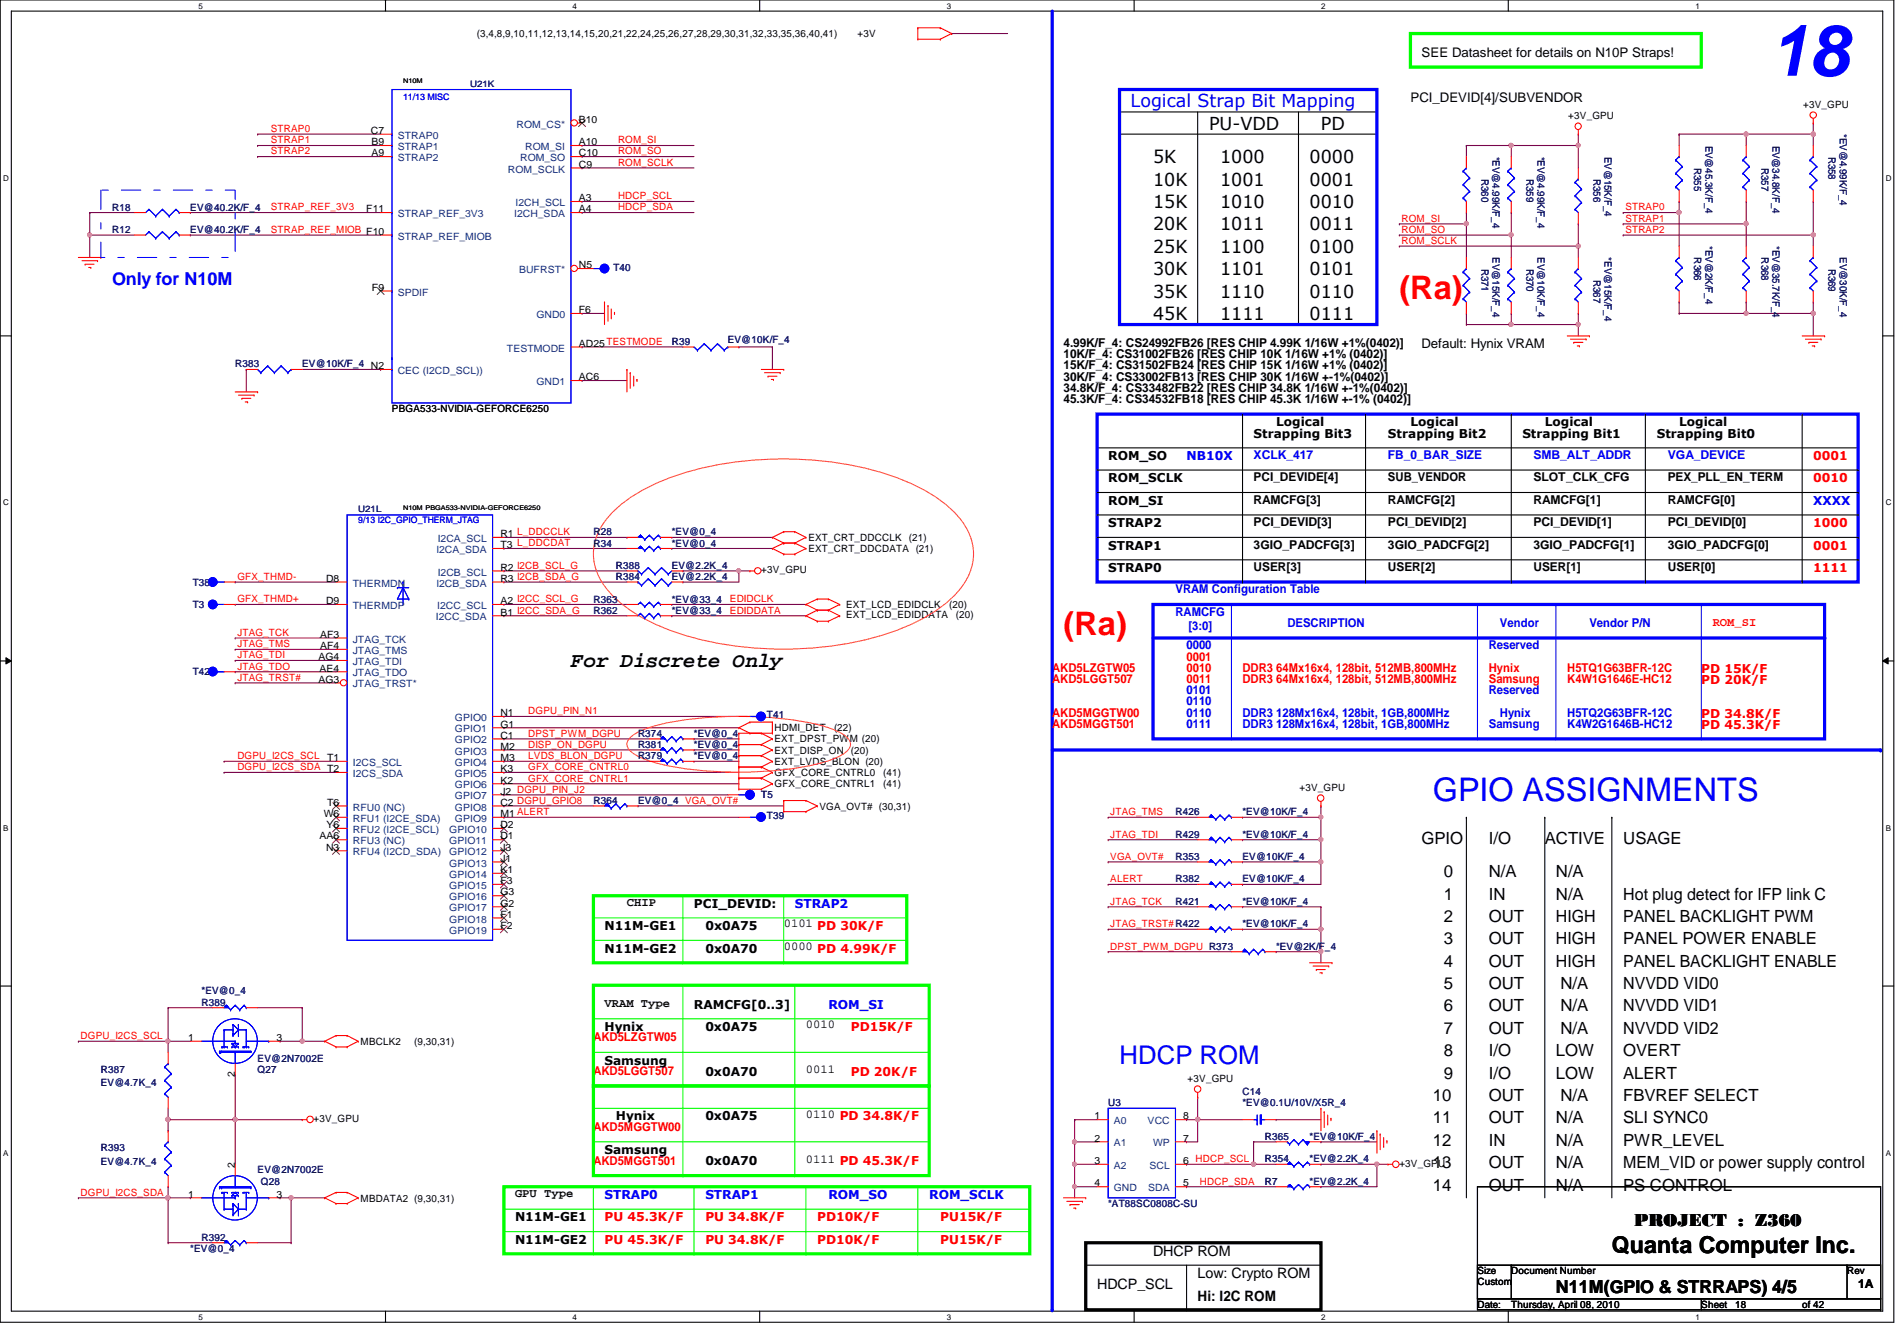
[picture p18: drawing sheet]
<svg xmlns="http://www.w3.org/2000/svg" width="297mm" height="210mm" viewBox="0 0 297 210" stroke-linecap="round" stroke-linejoin="round" font-family="sans-serif">
<defs><g id="words">
<text font-size="11.2" fill="#00f" x="276.9" y="11.9">18</text>
<g font-size="5.1" fill="#f00">
<text x="219.1" y="46.8">(Ra)</text>
<text x="166.5" y="99.4">(Ra)</text>
</g>
<text font-size="5.1" fill="#00f" x="224.4" y="125.4">GPIO ASSIGNMENTS</text>
<text font-size="4" fill="#00f" x="175.3" y="166.6">HDCP ROM</text>
<text font-size="3.6" x="252.4" y="196.2">Quanta Computer Inc.</text>
<text font-size="3.3" x="89.4" y="104.4">For Discrete Only</text>
<g font-size="2.8" fill="#00f">
<text x="177" y="16.8">Logical Strap Bit Mapping</text>
<text x="17.6" y="44.7">Only for N10M</text>
</g>
<g font-size="2.8">
<text x="189.3" y="20.3">PU-VDD</text>
<text x="206.8" y="20.3">PD</text>
<text x="180.5" y="25.6">5K</text>
<text x="180.5" y="29.1">10K</text>
<text x="191" y="25.6">1000</text>
<text x="191" y="29.1">1001</text>
<text x="205.1" y="25.6">0000</text>
<text x="205.1" y="29.1">0001</text>
<text x="180.5" y="32.6">15K</text>
<text x="191" y="32.6">1010</text>
<text x="205.1" y="32.6">0010</text>
<text x="180.5" y="36.1">20K</text>
<text x="180.5" y="39.6">25K</text>
<text x="191" y="39.6">1100</text>
<text x="191" y="36.1">1011</text>
<text x="205.1" y="39.6">0100</text>
<text x="205.1" y="36.1">0011</text>
<text x="180.5" y="46.6">35K</text>
<text x="180.5" y="43.1">30K</text>
<text x="191" y="46.6">1110</text>
<text x="191" y="43.1">1101</text>
<text x="205.1" y="43.1">0101</text>
<text x="205.1" y="46.6">0110</text>
<text x="180.5" y="50.1">45K</text>
<text x="191" y="50.1">1111</text>
<text x="205.1" y="50.1">0111</text>
<text x="255.9" y="191.9">PROJECT : Z360</text>
<text x="243.6" y="202.4">N11M(GPIO &amp; STRRAPS) 4/5</text>
</g>
<g font-size="2.6">
<text x="222.6" y="132">GPIO</text>
<text x="226.1" y="137.3">0</text>
<text x="233.1" y="137.3">N/A</text>
<text x="233.1" y="132">I/O</text>
<text x="241.9" y="132">ACTIVE</text>
<text x="243.6" y="137.3">N/A</text>
<text x="254.2" y="132">USAGE</text>
<text x="226.1" y="140.8">1</text>
<text x="233.1" y="140.8">IN</text>
<text x="243.6" y="140.8">N/A</text>
<text x="254.2" y="140.8">Hot plug detect for IFP link C</text>
<text x="226.1" y="147.8">3</text>
<text x="226.1" y="144.3">2</text>
<text x="233.1" y="144.3">OUT</text>
<text x="233.1" y="147.8">OUT</text>
<text x="243.6" y="147.8">HIGH</text>
<text x="243.6" y="144.3">HIGH</text>
<text x="254.2" y="144.3">PANEL BACKLIGHT PWM</text>
<text x="254.2" y="147.8">PANEL POWER ENABLE</text>
<text x="226.1" y="154.8">5</text>
<text x="226.1" y="151.3">4</text>
<text x="233.1" y="154.8">OUT</text>
<text x="233.1" y="151.3">OUT</text>
<text x="243.6" y="151.3">HIGH</text>
<text x="244.3" y="154.8">N/A</text>
<text x="254.2" y="154.8">NVVDD VID0</text>
<text x="254.2" y="151.3">PANEL BACKLIGHT ENABLE</text>
<text x="226.1" y="161.8">7</text>
<text x="226.1" y="158.3">6</text>
<text x="233.1" y="161.8">OUT</text>
<text x="233.1" y="158.3">OUT</text>
<text x="244.3" y="161.8">N/A</text>
<text x="244.3" y="158.3">N/A</text>
<text x="254.2" y="158.3">NVVDD VID1</text>
<text x="254.2" y="161.8">NVVDD VID2</text>
<text x="226.1" y="165.4">8</text>
<text x="233.1" y="165.4">I/O</text>
<text x="243.6" y="165.4">LOW</text>
<text x="254.2" y="165.4">OVERT</text>
<text x="224.4" y="172.3">10</text>
<text x="226.1" y="168.9">9</text>
<text x="233.1" y="168.9">I/O</text>
<text x="233.1" y="172.3">OUT</text>
<text x="243.6" y="168.9">LOW</text>
<text x="244.3" y="172.3">N/A</text>
<text x="254.2" y="168.9">ALERT</text>
<text x="254.2" y="172.3">FBVREF SELECT</text>
<text x="224.4" y="175.9">11</text>
<text x="224.4" y="179.4">12</text>
<text x="233.1" y="175.9">OUT</text>
<text x="233.1" y="179.4">IN</text>
<text x="243.6" y="179.4">N/A</text>
<text x="243.6" y="175.9">N/A</text>
<text x="254.2" y="175.9">SLI SYNC0</text>
<text x="254.2" y="179.4">PWR_LEVEL</text>
<text x="224.4" y="182.9">13</text>
<text x="233.1" y="182.9">OUT</text>
<text x="243.6" y="182.9">N/A</text>
<text x="254.2" y="182.9">MEM_VID or power supply control</text>
<text x="224.4" y="186.4">14</text>
<text x="233.1" y="186.4">OUT</text>
<text x="243.6" y="186.4">N/A</text>
<text x="254.2" y="186.4">PS CONTROL</text>
</g>
<g font-size="2.2">
<text x="180.5" y="196.6">DHCP ROM</text>
<text x="171.8" y="201.8">HDCP_SCL</text>
<text x="187.5" y="200.1">Low: Crypto ROM</text>
<text x="187.5" y="203.6">Hi: I2C ROM</text>
</g>
<g font-size="2.1">
<text x="222.6" y="8.9">SEE Datasheet for details on N10P Straps!</text>
<text x="220.8" y="15.9">PCI_DEVID[4]/SUBVENDOR</text>
<text x="222.6" y="54.5">Default: Hynix VRAM</text>
</g>
<g font-size="1.9">
<text x="166.5" y="59.6">30K/F_4: CS33002FB13 [RES CHIP 30K 1/16W +-1%(0402)]</text>
<text x="166.5" y="54.4">4.99K/F_4: CS24992FB26 [RES CHIP 4.99K 1/16W +1%(0402)]</text>
<text x="166.5" y="56.1">10K/F_4: CS31002FB26 [RES CHIP 10K 1/16W +1% (0402)]</text>
<text x="166.5" y="57.8">15K/F_4: CS31502FB24 [RES CHIP 15K 1/16W +1% (0402)]</text>
<text x="166.5" y="61.3">34.8K/F_4: CS33482FB22 [RES CHIP 34.8K 1/16W +-1%(0402)]</text>
<text x="166.5" y="63.1">45.3K/F_4: CS34532FB18 [RES CHIP 45.3K 1/16W +-1% (0402)]</text>
<text x="196.3" y="68.5">Strapping Bit3</text>
<text x="199.8" y="66.7">Logical</text>
<text x="217.3" y="68.5">Strapping Bit2</text>
<text x="220.8" y="66.7">Logical</text>
<text x="238.4" y="68.5">Strapping Bit1</text>
<text x="241.9" y="66.7">Logical</text>
<text x="259.4" y="68.5">Strapping Bit0</text>
<text x="262.9" y="66.7">Logical</text>
<text x="173.5" y="75.5">ROM_SCLK</text>
<text x="173.5" y="72">ROM_SO</text>
<text x="196.3" y="75.4">PCI_DEVIDE[4]</text>
<text x="217.3" y="75.4">SUB_VENDOR</text>
<text x="240.1" y="75.4">SLOT_CLK_CFG</text>
<text x="261.2" y="75.4">PEX_PLL_EN_TERM</text>
<text x="173.5" y="79">ROM_SI</text>
<text x="173.5" y="82.5">STRAP2</text>
<text x="196.3" y="82.4">PCI_DEVID[3]</text>
<text x="196.3" y="78.9">RAMCFG[3]</text>
<text x="217.3" y="78.9">RAMCFG[2]</text>
<text x="217.3" y="82.4">PCI_DEVID[2]</text>
<text x="240.1" y="78.9">RAMCFG[1]</text>
<text x="240.1" y="82.4">PCI_DEVID[1]</text>
<text x="261.2" y="82.4">PCI_DEVID[0]</text>
<text x="261.2" y="78.9">RAMCFG[0]</text>
<text x="173.5" y="89.5">STRAP0</text>
<text x="173.5" y="86">STRAP1</text>
<text x="196.3" y="89.4">USER[3]</text>
<text x="196.3" y="85.9">3GIO_PADCFG[3]</text>
<text x="217.3" y="89.4">USER[2]</text>
<text x="217.3" y="85.9">3GIO_PADCFG[2]</text>
<text x="240.1" y="85.9">3GIO_PADCFG[1]</text>
<text x="240.1" y="89.4">USER[1]</text>
<text x="261.2" y="89.4">USER[0]</text>
<text x="261.2" y="85.9">3GIO_PADCFG[0]</text>
<text x="98.2" y="141.8">CHIP</text>
<text x="108.7" y="142.1">PCI_DEVID:</text>
<text x="94.7" y="149.1">N11M-GE2</text>
<text x="94.7" y="145.6">N11M-GE1</text>
<text x="110.4" y="149.1">0x0A70</text>
<text x="110.4" y="145.6">0x0A75</text>
<text x="122.7" y="145.2">0101 PD 30K/F</text>
<text x="122.7" y="148.7">0000 PD 4.99K/F</text>
<text x="94.7" y="161.4">Hynix</text>
<text x="94.7" y="157.6">VRAM Type</text>
<text x="108.7" y="157.9">RAMCFG[0..3]</text>
<text x="110.4" y="161.4">0x0A75</text>
<text x="126.2" y="161">0010</text>
<text x="94.7" y="166.6">Samsung</text>
<text x="126.2" y="168">0011</text>
<text x="110.4" y="168.4">0x0A70</text>
<text x="96.4" y="175.4">Hynix</text>
<text x="110.4" y="175.4">0x0A75</text>
<text x="126.2" y="175">0110 PD 34.8K/F</text>
<text x="94.7" y="180.6">Samsung</text>
<text x="110.4" y="182.4">0x0A70</text>
<text x="126.2" y="182">0111 PD 45.3K/F</text>
<text x="80.6" y="191.2">N11M-GE1</text>
<text x="80.6" y="187.4">GPU Type</text>
<text x="80.6" y="194.7">N11M-GE2</text>
<text x="291" y="201.5">1A</text>
</g>
<g font-size="1.9" fill="#00f">
<text x="196.3" y="71.9">XCLK_417</text>
<text x="217.3" y="71.9">FB_0_BAR_SIZE</text>
<text x="240.1" y="71.9">SMB_ALT_ADDR</text>
<text x="261.2" y="71.9">VGA_DEVICE</text>
<text x="185.8" y="72">NB10X</text>
<text x="283.9" y="79">XXXX</text>
<text x="184.1" y="92.9">VRAM Configuration Table</text>
<text x="184.1" y="96.4">RAMCFG</text>
<text x="185.8" y="101.6">0000</text>
<text x="186.1" y="98.7">[3:0]</text>
<text x="201.6" y="98.2">DESCRIPTION</text>
<text x="233.1" y="101.6">Reserved</text>
<text x="234.9" y="98.2">Vendor</text>
<text x="248.9" y="98.2">Vendor P/N</text>
<text x="185.8" y="112.2">0110</text>
<text x="185.8" y="108.7">0101</text>
<text x="185.8" y="113.9">0111</text>
<text x="185.8" y="110.4">0110</text>
<text x="194.6" y="112.2">DDR3 128Mx16x4, 128bit, 1GB,800MHz</text>
<text x="194.6" y="113.9">DDR3 128Mx16x4, 128bit, 1GB,800MHz</text>
<text x="233.1" y="108.7">Reserved</text>
<text x="233.1" y="113.9">Samsung</text>
<text x="234.9" y="112.2">Hynix</text>
<text x="245.4" y="113.9">K4W2G1646B-HC12</text>
<text x="245.4" y="112.2">H5TQ2G63BFR-12C</text>
<text x="124.5" y="142.1">STRAP2</text>
<text x="129.7" y="157.9">ROM_SI</text>
<text x="94.7" y="187.7">STRAP0</text>
<text x="110.4" y="187.7">STRAP1</text>
<text x="129.7" y="187.7">ROM_SO</text>
<text x="145.5" y="187.7">ROM_SCLK</text>
</g>
<g font-size="1.9" fill="#f00">
<text x="283.9" y="72">0001</text>
<text x="283.9" y="75.5">0010</text>
<text x="283.9" y="82.5">1000</text>
<text x="283.9" y="86">0001</text>
<text x="283.9" y="89.5">1111</text>
<text x="268.2" y="98">ROM_SI</text>
<text x="164.8" y="105.2">AKD5LZGTW05</text>
<text x="164.8" y="106.9">AKD5LGGT507</text>
<text x="185.8" y="105.2">0010</text>
<text x="185.8" y="103.4">0001</text>
<text x="185.8" y="106.9">0011</text>
<text x="194.6" y="105.2">DDR3 64Mx16x4, 128bit, 512MB,800MHz</text>
<text x="194.6" y="106.9">DDR3 64Mx16x4, 128bit, 512MB,800MHz</text>
<text x="233.1" y="105.2">Hynix</text>
<text x="233.1" y="106.9">Samsung</text>
<text x="245.4" y="105.2">H5TQ1G63BFR-12C</text>
<text x="245.4" y="106.9">K4W1G1646E-HC12</text>
<text x="266.4" y="105.3">PD 15K/F</text>
<text x="266.4" y="107.1">PD 20K/F</text>
<text x="164.8" y="112.2">AKD5MGGTW00</text>
<text x="164.8" y="113.9">AKD5MGGT501</text>
<text x="266.4" y="112.3">PD 34.8K/F</text>
<text x="266.4" y="114">PD 45.3K/F</text>
<text x="133.2" y="161.4">PD15K/F</text>
<text x="92.9" y="163">AKD5LZGTW05</text>
<text x="92.9" y="168.3">AKD5LGGT507</text>
<text x="133.2" y="168.4">PD 20K/F</text>
<text x="92.9" y="177">AKD5MGGTW00</text>
<text x="92.9" y="182.3">AKD5MGGT501</text>
<text x="94.7" y="191.2">PU 45.3K/F</text>
<text x="110.4" y="191.2">PU 34.8K/F</text>
<text x="128" y="191.2">PD10K/F</text>
<text x="147.2" y="191.2">PU15K/F</text>
<text x="94.7" y="194.7">PU 45.3K/F</text>
<text x="110.4" y="194.7">PU 34.8K/F</text>
<text x="128" y="194.7">PD10K/F</text>
<text x="147.2" y="194.7">PU15K/F</text>
</g>
<g font-size="1.6">
<text x="74.7" y="5.8">(3,4,8,9,10,11,12,13,14,15,20,21,22,24,25,26,27,28,29,30,31,32,33,35,36,40,41)</text>
<text x="134.3" y="5.8">+3V</text>
<text x="282.4" y="16.8">+3V_GPU</text>
<text x="58.1" y="21">C7</text>
<text x="58.2" y="22.7">B9</text>
<text x="90.6" y="22.7">A10</text>
<text x="90.6" y="19.2">B10</text>
<text x="245.6" y="18.6">+3V_GPU</text>
<text x="58.2" y="24.5">A9</text>
<text x="90.6" y="26.2">C9</text>
<text x="90.6" y="24.5">C10</text>
<text x="57.4" y="33.2">F11</text>
<text x="90.6" y="33.2">A4</text>
<text x="90.6" y="31.5">A3</text>
<text x="90.6" y="42">N5</text>
<text x="58.2" y="45.5">F9</text>
<text x="90.6" y="49">F6</text>
<text x="90.6" y="59.5">AC6</text>
<text x="90.6" y="54.3">AD25 TESTMODE</text>
<text x="61.4" y="64.5">PBGA533-NVIDIA-GEFORCE6250</text>
<text x="78.4" y="89.3">R2 I2CB_SCL_G</text>
<text x="78.4" y="85.8">T3 L_DDCDAT</text>
<text x="78.4" y="84.1">R1 L_DDCCLK</text>
<text x="119.2" y="89.7">+3V_GPU</text>
<text x="126.6" y="84.7">EXT_CRT_DDCCLK</text>
<text x="126.6" y="86.4">EXT_CRT_DDCDATA (21)</text>
<text x="142.3" y="84.7">(21)</text>
<text x="51.1" y="94.6">D9</text>
<text x="51.1" y="91.1">D8</text>
<text x="78.4" y="91.1">R3 I2CB_SDA_G</text>
<text x="78.4" y="94.6">A2 I2CC_SCL_G</text>
<text x="132.5" y="95.2">EXT_LCD_EDIDCLK</text>
<text x="148.6" y="95.2">(20)</text>
<text x="50.1" y="101.6">AF4</text>
<text x="50.1" y="99.8">AF3</text>
<text x="78.4" y="96.4">B1 I2CC_SDA_G</text>
<text x="132.5" y="96.8">EXT_LCD_EDIDDATA</text>
<text x="149.7" y="96.8">(20)</text>
<text x="49.9" y="106.8">AG3</text>
<text x="49.9" y="103.3">AG4</text>
<text x="50" y="105.1">AE4</text>
<text x="78.4" y="113.9">G1</text>
<text x="78.4" y="112.1">N1</text>
<text x="51.2" y="119.1">T1</text>
<text x="78.4" y="119.1">M3</text>
<text x="78.4" y="117.3">M2</text>
<text x="78.4" y="115.6">C1</text>
<text x="121.3" y="119.7">EXT_LVDS_BLON (20)</text>
<text x="121.3" y="116.2">EXT_DPST_PWM (20)</text>
<text x="121.3" y="118">EXT_DISP_ON (20)</text>
<text x="121.3" y="114.5">HDMI_DET</text>
<text x="130.6" y="114.5">(22)</text>
<text x="78.4" y="124.4">J2 DGPU_PIN_J2</text>
<text x="78.4" y="122.6">K2</text>
<text x="78.4" y="120.9">K3</text>
<text x="121.3" y="121.5">GFX_CORE_CNTRL0</text>
<text x="121.3" y="123.2">GFX_CORE_CNTRL1</text>
<text x="138.3" y="121.5">(41)</text>
<text x="138.3" y="123.2">(41)</text>
<text x="203.5" y="123.7">+3V_GPU</text>
<text x="50" y="131.4">AA6</text>
<text x="50.7" y="127.9">W6</text>
<text x="51.1" y="129.6">Y6</text>
<text x="51.2" y="126.1">T6</text>
<text x="78.4" y="131.4">D1</text>
<text x="78.4" y="129.6">D2</text>
<text x="78.4" y="127.9">M1 ALERT</text>
<text x="78.4" y="126.1">C2 DGPU_GPIO8</text>
<text x="128.3" y="126.7">VGA_OVT# (30,31)</text>
<text x="51.1" y="133.1">N3</text>
<text x="78.4" y="136.7">K1</text>
<text x="78.4" y="134.9">J1</text>
<text x="78.4" y="133.1">J3</text>
<text x="78.4" y="143.6">F1</text>
<text x="78.4" y="141.9">G2</text>
<text x="78.4" y="140.2">G3</text>
<text x="78.4" y="138.4">F3</text>
<text x="78.4" y="145.4">F2</text>
<text x="29.5" y="162.9">1</text>
<text x="43.3" y="162.9">3</text>
<text x="56.5" y="163.5">MBCLK2</text>
<text x="64.9" y="163.5">(9,30,31)</text>
<text x="36.8" y="168.6" transform="rotate(-90 36.8 168.6)">2</text>
<text x="186" y="169.3">+3V_GPU</text>
<text x="49.1" y="175.6">+3V_GPU</text>
<text x="171.4" y="175.2">1</text>
<text x="171.4" y="178.7">2</text>
<text x="185.3" y="178.7">7</text>
<text x="185.3" y="175.2">8</text>
<text x="36.8" y="182.8" transform="rotate(-90 36.8 182.8)">2</text>
<text x="171.4" y="182.2">3</text>
<text x="171.4" y="185.7">4</text>
<text x="185.3" y="185.7">5</text>
<text x="185.3" y="182.2">6 HDCP_SCL</text>
<text x="219.1" y="182.6">+3V_GPU</text>
<text x="29.5" y="187.5">1</text>
<text x="43.3" y="187.5">3</text>
<text x="56.5" y="188.1">MBDATA2 (9,30,31)</text>
<text x="231.3" y="201.2">Custom</text>
<text x="231.3" y="199.5">Size</text>
<text x="236.6" y="199.5">Document Number</text>
<text x="289.2" y="199.5">Rev</text>
<text x="231.3" y="204.7">Date:</text>
<text x="236.6" y="204.7">Thursday, April 08, 2010</text>
<text x="266.4" y="204.7">Sheet</text>
<text x="271.7" y="204.7">18</text>
<text x="282.2" y="204.7">of 42</text>
</g>
<g font-size="1.6" fill="#f00">
<text x="42.4" y="20.7">STRAP0</text>
<text x="42.4" y="22.4">STRAP1</text>
<text x="96.8" y="22.4">ROM_SI</text>
<text x="42.4" y="24.2">STRAP2</text>
<text x="96.8" y="24.2">ROM_SO</text>
<text x="96.8" y="26">ROM_SCLK</text>
<text x="42.4" y="32.9">STRAP_REF_3V3</text>
<text x="96.8" y="32.9">HDCP_SDA</text>
<text x="96.8" y="31.2">HDCP_SCL</text>
<text x="219.5" y="34.7">ROM_SI</text>
<text x="254.5" y="32.9">STRAP0</text>
<text x="254.5" y="34.7">STRAP1</text>
<text x="42.4" y="36.4">STRAP_REF_MIOB F10</text>
<text x="219.5" y="38.2">ROM_SCLK</text>
<text x="219.5" y="36.4">ROM_SO</text>
<text x="254.5" y="36.4">STRAP2</text>
<text x="37.2" y="90.8">GFX_THMD-</text>
<text x="37.2" y="94.3">GFX_THMD+</text>
<text x="114.3" y="94.3">EDIDCLK</text>
<text x="37.2" y="99.5">JTAG_TCK</text>
<text x="37.2" y="101.3">JTAG_TMS</text>
<text x="114.3" y="96.1">EDIDDATA</text>
<text x="37.2" y="103">JTAG_TDI</text>
<text x="37.2" y="106.6">JTAG_TRST#</text>
<text x="37.2" y="104.8">JTAG_TDO</text>
<text x="82.7" y="111.8">DGPU_PIN_N1</text>
<text x="37.2" y="118.8">DGPU_I2CS_SCL</text>
<text x="82.7" y="115.3">DPST_PWM_DGPU</text>
<text x="82.7" y="117.1">DISP_ON_DGPU</text>
<text x="82.7" y="118.8">LVDS_BLON_DGPU</text>
<text x="37.2" y="120.6">DGPU_I2CS_SDA T2</text>
<text x="82.7" y="120.6">GFX_CORE_CNTRL0</text>
<text x="82.7" y="122.3">GFX_CORE_CNTRL1</text>
<text x="173.9" y="127.6">JTAG_TMS</text>
<text x="173.9" y="131.1">JTAG_TDI</text>
<text x="173.9" y="134.6">VGA_OVT#</text>
<text x="173.9" y="141.6">JTAG_TCK</text>
<text x="173.9" y="138.1">ALERT</text>
<text x="173.9" y="148.6">DPST_PWM_DGPU R373</text>
<text x="173.9" y="145.1">JTAG_TRST#R422</text>
<text x="12.6" y="162.6">DGPU_I2CS_SCL</text>
<text x="187.9" y="185.4">HDCP_SDA</text>
<text x="12.6" y="187.2">DGPU_I2CS_SDA</text>
</g>
<g font-size="1.6" fill="#004080">
<text x="62.3" y="23.5">STRAP1</text>
<text x="62.3" y="21.7">STRAP0</text>
<text x="80.9" y="20">ROM_CS*</text>
<text x="82.3" y="23.5">ROM_SI</text>
<text x="62.3" y="25.2">STRAP2</text>
<text x="79.5" y="27">ROM_SCLK</text>
<text x="81.4" y="25.2">ROM_SO</text>
<text x="62.3" y="34">STRAP_REF_3V3</text>
<text x="80.5" y="34">I2CH_SDA</text>
<text x="80.7" y="32.3">I2CH_SCL</text>
<text x="62.3" y="37.5">STRAP_REF_MIOB</text>
<text x="62.3" y="46.3">SPDIF</text>
<text x="81.3" y="42.8">BUFRST*</text>
<text x="84" y="49.8">GND0</text>
<text x="62.3" y="58.5">CEC (I2CD_SCL))</text>
<text x="79.4" y="55">TESTMODE</text>
<text x="84" y="60.3">GND1</text>
<text x="68.3" y="86.6">I2CA_SDA</text>
<text x="68.5" y="84.8">I2CA_SCL</text>
<text x="55.2" y="95.3">THERMDP</text>
<text x="55.2" y="91.8">THERMDN</text>
<text x="68.3" y="91.8">I2CB_SDA</text>
<text x="68.4" y="95.3">I2CC_SCL</text>
<text x="68.5" y="90.1">I2CB_SCL</text>
<text x="55.2" y="100.6">JTAG_TCK</text>
<text x="68.2" y="97.1">I2CC_SDA</text>
<text x="55.2" y="107.6">JTAG_TRST*</text>
<text x="55.2" y="105.9">JTAG_TDO</text>
<text x="55.2" y="104.1">JTAG_TDI</text>
<text x="55.2" y="102.4">JTAG_TMS</text>
<text x="71.2" y="112.9">GPIO0</text>
<text x="55.2" y="119.9">I2CS_SCL</text>
<text x="71.2" y="119.9">GPIO4</text>
<text x="71.2" y="118.1">GPIO3</text>
<text x="71.2" y="116.4">GPIO2</text>
<text x="71.2" y="114.6">GPIO1</text>
<text x="55.2" y="121.6">I2CS_SDA</text>
<text x="71.2" y="125.1">GPIO7</text>
<text x="71.2" y="123.4">GPIO6</text>
<text x="71.2" y="121.6">GPIO5</text>
<text x="55.2" y="128.7">RFU1 (I2CE_SDA)</text>
<text x="55.2" y="130.4">RFU2 (I2CE_SCL)</text>
<text x="55.2" y="126.9">RFU0 (NC)</text>
<text x="70.4" y="130.4">GPIO10</text>
<text x="71.2" y="128.7">GPIO9</text>
<text x="71.2" y="126.9">GPIO8</text>
<text x="55.2" y="133.9">RFU4 (I2CD_SDA)</text>
<text x="55.2" y="132.2">RFU3 (NC)</text>
<text x="70.4" y="137.4">GPIO14</text>
<text x="70.4" y="135.6">GPIO13</text>
<text x="70.4" y="133.9">GPIO12</text>
<text x="70.4" y="132.2">GPIO11</text>
<text x="70.4" y="142.7">GPIO17</text>
<text x="70.4" y="140.9">GPIO16</text>
<text x="70.4" y="139.1">GPIO15</text>
<text x="70.4" y="146.2">GPIO19</text>
<text x="70.4" y="144.4">GPIO18</text>
<text x="174.4" y="176">A0</text>
<text x="174.4" y="179.5">A1</text>
<text x="179.7" y="176">VCC</text>
<text x="180.5" y="179.5">WP</text>
<text x="174.4" y="183">A2</text>
<text x="180" y="183">SCL</text>
<text x="174.4" y="186.5">GND</text>
<text x="179.8" y="186.5">SDA</text>
</g>
<g font-size="1.6" fill="#000080">
<text x="267" y="22.8" transform="rotate(90 267 22.8)">EV@45.3K/F_4</text>
<text x="277.5" y="22.8" transform="rotate(90 277.5 22.8)">EV@34.8K/F_4</text>
<text x="288.1" y="21" transform="rotate(90 288.1 21)">*EV@4.99K/F_4</text>
<text x="232" y="28" transform="rotate(90 232 28)">R360</text>
<text x="233.7" y="24.5" transform="rotate(90 233.7 24.5)">*EV@4.99K/F_4</text>
<text x="239" y="28" transform="rotate(90 239 28)">R359</text>
<text x="240.7" y="24.5" transform="rotate(90 240.7 24.5)">*EV@4.99K/F_4</text>
<text x="249.5" y="28" transform="rotate(90 249.5 28)">R356</text>
<text x="251.2" y="24.5" transform="rotate(90 251.2 24.5)">EV@15K/F_4</text>
<text x="265.3" y="26.3" transform="rotate(90 265.3 26.3)">R355</text>
<text x="275.8" y="26.3" transform="rotate(90 275.8 26.3)">R357</text>
<text x="286.3" y="24.5" transform="rotate(90 286.3 24.5)">R358</text>
<text x="17.6" y="33">R18</text>
<text x="29.8" y="33">EV@40.2K/F_4</text>
<text x="17.6" y="36.5">R12</text>
<text x="29.8" y="36.5">EV@40.2K/F_4</text>
<text x="233.7" y="40.3" transform="rotate(90 233.7 40.3)">EV@15K/F_4</text>
<text x="240.7" y="40.3" transform="rotate(90 240.7 40.3)">EV@10K/F_4</text>
<text x="251.2" y="40.3" transform="rotate(90 251.2 40.3)">*EV@15K/F_4</text>
<text x="265.3" y="40.3" transform="rotate(90 265.3 40.3)">R366</text>
<text x="267" y="38.5" transform="rotate(90 267 38.5)">*EV@2K/F_4</text>
<text x="275.8" y="40.3" transform="rotate(90 275.8 40.3)">R368</text>
<text x="277.5" y="38.5" transform="rotate(90 277.5 38.5)">*EV@35.7K/F_4</text>
<text x="288.1" y="40.3" transform="rotate(90 288.1 40.3)">EV@30K/F_4</text>
<text x="96.1" y="42.4">T40</text>
<text x="232" y="42" transform="rotate(90 232 42)">R371</text>
<text x="239" y="42" transform="rotate(90 239 42)">R370</text>
<text x="249.5" y="43.8" transform="rotate(90 249.5 43.8)">R367</text>
<text x="286.3" y="42" transform="rotate(90 286.3 42)">R369</text>
<text x="114" y="53.6">EV@10K/F_4</text>
<text x="36.8" y="57.5">R383</text>
<text x="47.3" y="57.5">EV@10K/F_4 N2</text>
<text x="105.2" y="54">R39</text>
<text x="92.9" y="83.8">R28</text>
<text x="105.2" y="83.8">*EV@0_4</text>
<text x="92.9" y="85.6">R34</text>
<text x="96.4" y="89.1">R388</text>
<text x="105.2" y="85.6">*EV@0_4</text>
<text x="105.2" y="89.1">EV@2.2K_4</text>
<text x="30.2" y="91.7">T38</text>
<text x="30.2" y="95.2">T3</text>
<text x="92.9" y="94.3">R363</text>
<text x="96.4" y="90.8">R384</text>
<text x="105.2" y="94.3">*EV@33_4</text>
<text x="105.2" y="90.8">EV@2.2K_4</text>
<text x="92.9" y="96.1">R362</text>
<text x="105.2" y="96.1">*EV@33_4</text>
<text x="30.2" y="105.7">T42</text>
<text x="120.1" y="112.4">T41</text>
<text x="99.9" y="115.4">R374</text>
<text x="99.9" y="117.1">R381</text>
<text x="99.9" y="118.8">R379</text>
<text x="108.7" y="115.4">*EV@0_4</text>
<text x="108.7" y="117.1">*EV@0_4</text>
<text x="108.7" y="118.8">*EV@0_4</text>
<text x="92.9" y="125.9">R364</text>
<text x="99.9" y="125.9">EV@0_4 VGA_OVT#</text>
<text x="119.2" y="125">T5</text>
<text x="120.1" y="128.1">T39</text>
<text x="184.1" y="131.1">R429</text>
<text x="184.1" y="127.6">R426</text>
<text x="194.6" y="131.1">*EV@10K/F_4</text>
<text x="194.6" y="127.6">*EV@10K/F_4</text>
<text x="184.1" y="134.6">R353</text>
<text x="194.6" y="134.6">EV@10K/F_4</text>
<text x="184.1" y="138.1">R382</text>
<text x="184.1" y="141.6">R421</text>
<text x="194.6" y="138.1">EV@10K/F_4</text>
<text x="194.6" y="141.6">*EV@10K/F_4</text>
<text x="194.6" y="145.1">*EV@10K/F_4</text>
<text x="199.8" y="148.6">*EV@2K/F_4</text>
<text x="31.6" y="155.7">*EV@0_4</text>
<text x="31.6" y="157.4">R389</text>
<text x="15.8" y="167.9">R387</text>
<text x="40.3" y="167.9">Q27</text>
<text x="40.3" y="166.2">EV@2N7002E</text>
<text x="15.8" y="170">EV@4.7K_4</text>
<text x="173.5" y="173.2">U3</text>
<text x="194.6" y="171.4">C14</text>
<text x="194.6" y="173.2">*EV@0.1U/10V/X5R_4</text>
<text x="198.1" y="178.4">R365</text>
<text x="205.1" y="178.4">*EV@10K/F_4</text>
<text x="15.8" y="180.2">R393</text>
<text x="15.8" y="182.3">EV@4.7K_4</text>
<text x="40.3" y="183.7">EV@2N7002E</text>
<text x="40.8" y="185.5">Q28</text>
<text x="198.1" y="185.5">R7</text>
<text x="198.1" y="181.9">R354</text>
<text x="205.1" y="181.9">*EV@2.2K_4</text>
<text x="205.1" y="185.5">*EV@2.2K_4</text>
<text x="173.5" y="188.9">*AT88SC0808C-SU</text>
<text x="29.8" y="196">*EV@0_4</text>
<text x="31.6" y="194.2">R392</text>
</g>
<g font-size="1.4" fill="#00f">
<text x="63.1" y="15.7">11/13 MISC</text>
<text x="56.1" y="81.9">9/13 I2C_GPIO_THERM_JTAG</text>
</g>
<g font-size="1.4" fill="#000080">
<text x="73.6" y="13.5">U21K</text>
<text x="56.1" y="80.2">U21L</text>
</g>
<g font-size="1.3">
<text x="31.1" y="1.4">5</text>
<text x="89.7" y="1.4">4</text>
<text x="148.2" y="1.4">3</text>
<text x="206.9" y="1.4">2</text>
<text x="265.5" y="1.4">1</text>
<text x=".5" y="28.3">D</text>
<text x="295.3" y="28.3">D</text>
<text x=".5" y="79.1">C</text>
<text x="295.3" y="79.1">C</text>
<text x=".5" y="130">B</text>
<text x="295.3" y="130">B</text>
<text x=".5" y="180.9">A</text>
<text x="295.3" y="180.9">A</text>
<text x="31.1" y="206.6">5</text>
<text x="89.7" y="206.6">4</text>
<text x="148.2" y="206.6">3</text>
<text x="206.9" y="206.6">2</text>
<text x="265.5" y="206.6">1</text>
</g>
<g font-size="1">
<text x="63.1" y="13">N10M</text>
<text x="63.1" y="79.8">N10M PBGA533-NVIDIA-GEFORCE6250</text>
</g>
</g></defs>
<path d="M0 0h296.5v207h-296.5zM1.8 1.7h293v203.5h-293z" fill="none" stroke="#000" stroke-width=".17"/>
<g fill="#fff">
<path d="M31.1 .2h.6v1.4h-.6z"/>
<path d="M31.1 205.4h.6v1.4h-.6z"/>
</g>
<path d="M60.4 0v1.7M60.4 205.2v1.8" fill="none" stroke="#000" stroke-width=".17"/>
<g fill="#fff">
<path d="M89.7 .2h.6v1.4h-.6z"/>
<path d="M89.7 205.4h.6v1.4h-.6z"/>
</g>
<path d="M119 0v1.7M119 205.2v1.8" fill="none" stroke="#000" stroke-width=".17"/>
<g fill="#fff">
<path d="M148.2 .2h.7v1.4h-.7z"/>
<path d="M148.2 205.4h.7v1.4h-.7z"/>
</g>
<path d="M177.6 0v1.7M177.6 205.2v1.8" fill="none" stroke="#000" stroke-width=".17"/>
<g fill="#fff">
<path d="M206.9 .2h.7v1.4h-.7z"/>
<path d="M206.9 205.4h.7v1.4h-.7z"/>
</g>
<path d="M236.2 0v1.7M236.2 205.2v1.8" fill="none" stroke="#000" stroke-width=".17"/>
<g fill="#fff">
<path d="M265.5 .2h.6v1.4h-.6z"/>
<path d="M265.5 205.4h.6v1.4h-.6z"/>
<path d="M.5 27.1h.9v1.4h-.9z"/>
<path d="M295.3 27.1h.9v1.4h-.9z"/>
<path d="M.5 78h.9v1.4h-.9z"/>
<path d="M295.3 78h.9v1.4h-.9z"/>
</g>
<path d="M0 52.6h1.8M294.8 52.6h1.7" fill="none" stroke="#000" stroke-width=".17"/>
<g fill="#fff">
<path d="M.5 128.9h.8v1.4h-.8z"/>
<path d="M295.3 128.9h.8v1.4h-.8z"/>
</g>
<path d="M0 103.5h1.8M294.8 103.5h1.7" fill="none" stroke="#000" stroke-width=".17"/>
<path d="M.9 103l.9 .5-.9 .4zM294.8 103.5l.9-.5v.9z" fill="#000"/>
<path d="M.9 103l.9 .5-.9 .4zM294.8 103.5l.9-.5v.9z" fill="none" stroke="#000" stroke-width=".16"/>
<g fill="#fff">
<path d="M.5 179.7h.8v1.4h-.8z"/>
<path d="M295.3 179.7h.8v1.4h-.8z"/>
</g>
<path d="M0 154.3h1.8M294.8 154.3h1.7" fill="none" stroke="#000" stroke-width=".17"/>
<g fill="none" stroke="#800040" stroke-width=".17">
<path d="M14.1 33.3h.1M14.1 36.8h.1M14.1 33.3h6.9M14.1 36.8h6.9M36.8 91.1h.1M36.8 94.6h.1M36.8 99.9h.1M36.8 91.1h15.8M36.8 94.6h15.8M36.8 99.9h15.8M36.8 103.4h.1M36.8 106.9h.1"/>
<path d="M36.8 105.2h.1M36.8 101.6h.1M36.8 103.4h15.8M36.8 106.9h15.8M36.8 105.2h15.8M36.8 101.6h15.8M78.9 113.9h.1M78.9 113.9h36.8M108.7 119.2h.1M108.7 115.7h.1M108.7 117.4h.1M108.7 119.2h7"/>
<path d="M108.7 115.7h7M108.7 117.4h7M78.9 127.9h.1M78.9 120.9h.1M78.9 127.9h36.8M78.9 120.9h36.8M99.9 126.2h.1M99.9 126.2h22.8"/>
</g>
<circle cx="14" cy="36.8" r=".32" fill="#f0f"/>
<circle cx="14" cy="36.8" r=".32" fill="none" stroke="#f0f" stroke-width=".17"/>
<g fill="none" stroke="#800040" stroke-width=".17">
<path d="M14.1 33.3h.1M14.1 36.8h.1M14.1 33.3v7M29.8 36.8h.1M29.8 33.3h.1M29.8 36.8h29.8M29.8 33.3h29.8M40.3 21h.1M40.3 22.8h.1M40.3 24.5h.1M40.3 22.8h19.3M40.3 24.5h19.3"/>
<path d="M40.3 21h19.3M91.1 22.8h.1M91.1 24.5h.1M91.1 26.3h.1M91.1 33.3h.1M91.1 31.5h.1M91.1 33.3h17.6M91.1 22.8h17.6M91.1 24.5h17.6M91.1 26.3h17.6M91.1 31.5h17.6M229.6 35.1h.1"/>
<path d="M229.6 35.1v5.2M247.1 22.8h.1M247.1 22.8v3.5M262.9 31.5h.1M262.9 31.5v1.8M283.9 21h.1M283.9 21v1.8M91.1 59.6h.1M91.1 54.3h.1M91.1 49.1h.1M91.1 59.6h7.1M91.1 54.3h15.8"/>
<path d="M91.1 49.1h3.6M115.7 54.3h.1M115.7 54.3h5.2M120.9 54.3h.1M120.9 54.3v3.5M236.6 50.8h.1M236.6 50.8h10.5M78.9 94.6h.1M78.9 96.4h.1M78.9 85.9h.1M78.9 89.4h.1M78.9 91.1h.1"/>
<path d="M78.9 94.6h19.3M78.9 96.4h19.3M78.9 85.9h19.3M78.9 89.4h19.3M78.9 91.1h19.3M105.2 94.6h.1M105.2 96.4h.1M105.2 84.1h.1M105.2 85.9h.1M105.2 94.6h21M105.2 96.4h21M105.2 84.1h15.7"/>
<path d="M105.2 85.9h15.7M35.1 119.2h.1M35.1 119.2h17.5M78.9 112.1h.1M78.9 112.1h36.8M35.1 120.9h.1M35.1 120.9h17.5M78.9 122.7h.1M78.9 124.4h.1M78.9 122.7h36.8M78.9 124.4h35.1"/>
</g>
<circle cx="236.6" cy="50.8" r=".33" fill="#f0f"/>
<circle cx="236.6" cy="50.8" r=".33" fill="none" stroke="#f0f" stroke-width=".17"/>
<path d="M187.5 175.3h.1M187.5 175.3h7.1M196.3 178.7h.1M196.3 178.7h3.5M196.3 178.7v3.5M206.8 178.7h.1M206.8 178.7h8.8M168.3 182.2h.1M168.3 182.2h3.5M185.8 182.2h.1M185.8 182.2h14M196.3 182.2h.1" fill="none" stroke="#800040" stroke-width=".17"/>
<circle cx="196.3" cy="182.2" r=".33" fill="#f0f"/>
<circle cx="196.3" cy="182.2" r=".33" fill="none" stroke="#f0f" stroke-width=".17"/>
<path d="M185.8 178.7h.1M185.8 175.3h.1M185.8 175.3h1.7M187.5 175.3h.1M187.5 175.3v3.4h-1.7" fill="none" stroke="#800040" stroke-width=".17"/>
<circle cx="187.5" cy="175.2" r=".34" fill="#f0f"/>
<circle cx="187.5" cy="175.2" r=".34" fill="none" stroke="#f0f" stroke-width=".17"/>
<path d="M168.3 185.8h.1M168.3 185.8h3.5" fill="none" stroke="#800040" stroke-width=".17"/>
<circle cx="168.2" cy="185.7" r=".32" fill="#f0f"/>
<circle cx="168.2" cy="185.7" r=".32" fill="none" stroke="#f0f" stroke-width=".17"/>
<path d="M168.3 175.3h.1M168.3 178.7h.1M168.3 175.3v6.9M168.3 175.3h3.5M168.3 185.8h.1M168.3 185.8v1.7M185.8 185.8h.1M185.8 185.8h14" fill="none" stroke="#800040" stroke-width=".17"/>
<circle cx="168.2" cy="178.7" r=".33" fill="#f0f"/>
<circle cx="168.2" cy="178.7" r=".33" fill="none" stroke="#f0f" stroke-width=".17"/>
<path d="M168.3 178.7h.1M168.3 178.7h3.5M168.3 182.2h.1M168.3 182.2v3.6" fill="none" stroke="#800040" stroke-width=".17"/>
<circle cx="168.2" cy="182.2" r=".32" fill="#f0f"/>
<circle cx="168.2" cy="182.2" r=".32" fill="none" stroke="#f0f" stroke-width=".17"/>
<path d="M215.6 182.2h.1M215.6 182.2h1.7" fill="none" stroke="#800040" stroke-width=".17"/>
<circle cx="215.6" cy="182.2" r=".32" fill="#f0f"/>
<circle cx="215.6" cy="182.2" r=".32" fill="none" stroke="#f0f" stroke-width=".17"/>
<path d="M219.1 38.5h.1M219.1 38.5h28M247.1 49.1h.1M247.1 49.1v1.7M199.8 175.3h.1M199.8 175.3h7M206.8 185.8h.1M206.8 182.2h.1M206.8 182.2h8.8M215.6 182.2h.1M215.6 182.2v3.6h-8.8" fill="none" stroke="#800040" stroke-width=".17"/>
<circle cx="247.1" cy="38.5" r=".33" fill="#f0f"/>
<circle cx="247.1" cy="38.5" r=".33" fill="none" stroke="#f0f" stroke-width=".17"/>
<g fill="none" stroke="#800040" stroke-width=".17">
<path d="M283.9 19.3h.1M283.9 19.3v1.7M254.2 33.3h.1M254.2 33.3h8.7M262.9 21h.1M262.9 33.3h.1M262.9 21v1.8M262.9 33.3v5.2M262.9 21h10.5M273.4 21h.1M273.4 21v1.8M262.9 47.3h.1"/>
<path d="M262.9 49.1h.1M262.9 47.3v1.8M273.4 47.3h.1M273.4 47.3v1.8h-10.5M283.9 49.1h.1M283.9 49.1v3.5"/>
</g>
<circle cx="262.9" cy="33.2" r=".33" fill="#f0f"/>
<circle cx="262.9" cy="33.2" r=".33" fill="none" stroke="#f0f" stroke-width=".17"/>
<path d="M236.6 22.8h.1M236.6 22.8h10.5M283.9 31.5h.1M283.9 31.5v5.3M283.9 47.3h.1M283.9 47.3v1.8" fill="none" stroke="#800040" stroke-width=".17"/>
<circle cx="247.1" cy="22.7" r=".32" fill="#f0f"/>
<circle cx="247.1" cy="22.7" r=".32" fill="none" stroke="#f0f" stroke-width=".17"/>
<circle cx="236.6" cy="22.7" r=".33" fill="#f0f"/>
<circle cx="236.6" cy="22.7" r=".33" fill="none" stroke="#f0f" stroke-width=".17"/>
<path d="M254.2 36.8h.1M254.2 36.8h29.7M283.9 36.8h.1M283.9 36.8v1.7" fill="none" stroke="#800040" stroke-width=".17"/>
<circle cx="283.9" cy="36.8" r=".33" fill="#f0f"/>
<circle cx="283.9" cy="36.8" r=".33" fill="none" stroke="#f0f" stroke-width=".17"/>
<path d="M273.4 21h.1M273.4 21h10.5" fill="none" stroke="#800040" stroke-width=".17"/>
<circle cx="283.9" cy="21" r=".34" fill="#f0f"/>
<circle cx="283.9" cy="21" r=".34" fill="none" stroke="#f0f" stroke-width=".17"/>
<circle cx="273.4" cy="21" r=".33" fill="#f0f"/>
<circle cx="273.4" cy="21" r=".33" fill="none" stroke="#f0f" stroke-width=".17"/>
<path d="M273.4 49.1h.1M273.4 49.1h10.5" fill="none" stroke="#800040" stroke-width=".17"/>
<circle cx="283.9" cy="49" r=".33" fill="#f0f"/>
<circle cx="283.9" cy="49" r=".33" fill="none" stroke="#f0f" stroke-width=".17"/>
<circle cx="273.4" cy="49" r=".32" fill="#f0f"/>
<circle cx="273.4" cy="49" r=".32" fill="none" stroke="#f0f" stroke-width=".17"/>
<g fill="none" stroke="#800040" stroke-width=".17">
<path d="M219.1 35.1h.1M219.1 35.1h10.5M229.6 22.8h.1M229.6 22.8v1.7M229.6 22.8h7M236.6 22.8h.1M236.6 22.8v1.7M247.1 35.1h.1M247.1 35.1v3.4M273.4 35.1h.1M273.4 35.1v3.4M229.6 50.8h.1"/>
<path d="M229.6 49.1h.1M229.6 49.1v1.7M236.6 49.1h.1M236.6 49.1v1.7h-7"/>
</g>
<circle cx="229.6" cy="35" r=".33" fill="#f0f"/>
<circle cx="229.6" cy="35" r=".33" fill="none" stroke="#f0f" stroke-width=".17"/>
<path d="M247.1 21h.1M247.1 21v1.8M247.1 50.8h.1M247.1 50.8v1.8" fill="none" stroke="#800040" stroke-width=".17"/>
<circle cx="247.1" cy="50.8" r=".32" fill="#f0f"/>
<circle cx="247.1" cy="50.8" r=".32" fill="none" stroke="#f0f" stroke-width=".17"/>
<path d="M219.1 36.8h.1M229.6 33.3h.1M229.6 33.3v1.8M236.6 33.3h.1M236.6 33.3v3.5h-17.5" fill="none" stroke="#800040" stroke-width=".17"/>
<circle cx="236.6" cy="36.8" r=".33" fill="#f0f"/>
<circle cx="236.6" cy="36.8" r=".33" fill="none" stroke="#f0f" stroke-width=".17"/>
<path d="M236.6 36.8h.1M236.6 36.8v3.5M247.1 38.5h.1M247.1 38.5v1.8M206.8 145.5h.1M206.8 145.5v3.5" fill="none" stroke="#800040" stroke-width=".17"/>
<circle cx="206.8" cy="145.4" r=".32" fill="#f0f"/>
<circle cx="206.8" cy="145.4" r=".32" fill="none" stroke="#f0f" stroke-width=".17"/>
<path d="M206.8 131.4h.1M206.8 131.4v3.5" fill="none" stroke="#800040" stroke-width=".17"/>
<circle cx="206.8" cy="131.4" r=".33" fill="#f0f"/>
<circle cx="206.8" cy="131.4" r=".33" fill="none" stroke="#f0f" stroke-width=".17"/>
<path d="M206.8 126.2h.1M206.8 127.9h.1M206.8 126.2v5.2M173.5 149h.1M173.5 149h19.3" fill="none" stroke="#800040" stroke-width=".17"/>
<circle cx="206.8" cy="127.9" r=".32" fill="#f0f"/>
<circle cx="206.8" cy="127.9" r=".32" fill="none" stroke="#f0f" stroke-width=".17"/>
<path d="M199.8 149h.1M199.8 149h7" fill="none" stroke="#800040" stroke-width=".17"/>
<circle cx="206.8" cy="148.9" r=".33" fill="#f0f"/>
<circle cx="206.8" cy="148.9" r=".33" fill="none" stroke="#f0f" stroke-width=".17"/>
<path d="M173.5 141.9h.1M173.5 141.9h14M194.6 141.9h.1M194.6 145.5h.1M194.6 141.9h12.2M194.6 145.5h12.2M206.8 149h.1M206.8 149v1.7" fill="none" stroke="#800040" stroke-width=".17"/>
<circle cx="206.8" cy="145.4" r=".32" fill="#f0f"/>
<circle cx="206.8" cy="145.4" r=".32" fill="none" stroke="#f0f" stroke-width=".17"/>
<path d="M173.5 127.9h.1M173.5 131.4h.1M173.5 127.9h14M173.5 131.4h14M194.6 127.9h.1M194.6 131.4h.1M194.6 134.9h.1M194.6 127.9h12.2M194.6 131.4h12.2M194.6 134.9h12.2M173.5 145.5h.1M173.5 145.5h14" fill="none" stroke="#800040" stroke-width=".17"/>
<circle cx="206.8" cy="134.9" r=".33" fill="#f0f"/>
<circle cx="206.8" cy="134.9" r=".33" fill="none" stroke="#f0f" stroke-width=".17"/>
<g fill="none" stroke="#800040" stroke-width=".17">
<path d="M38.6 57.8h.1M38.6 57.8v3.5M47.3 57.8h12.3M59.6 57.8h.1M115.7 89.4h.1M115.7 89.4h1.7M173.5 134.9h.1M173.5 138.4h.1M173.5 134.9h14M173.5 138.4h14M194.6 138.4h.1M206.8 134.9h.1"/>
<path d="M206.8 134.9v3.5h-12.2M206.8 141.9h.1M206.8 141.9v3.6"/>
</g>
<circle cx="115.7" cy="89.3" r=".32" fill="#f0f"/>
<circle cx="115.7" cy="89.3" r=".32" fill="none" stroke="#f0f" stroke-width=".17"/>
<path d="M254.2 35.1h.1M254.2 35.1h19.2M106.9 91.1h.1M106.9 91.1h8.8M78.9 115.7h.1M78.9 117.4h.1M78.9 119.2h.1M78.9 115.7h22.8M78.9 117.4h22.8M78.9 119.2h22.8M187.5 171.7h.1M187.5 171.7v3.6" fill="none" stroke="#800040" stroke-width=".17"/>
<circle cx="273.4" cy="35" r=".33" fill="#f0f"/>
<circle cx="273.4" cy="35" r=".33" fill="none" stroke="#f0f" stroke-width=".17"/>
<path d="M273.4 31.5h.1M273.4 31.5v3.6M78.9 126.2h.1M78.9 126.2h14M36.8 175.3h.1M36.8 175.3v6.9M47.3 163h.1M47.3 163h3.5M45.6 187.5h.1M45.6 187.5h5.2" fill="none" stroke="#800040" stroke-width=".17"/>
<circle cx="45.6" cy="187.5" r=".33" fill="#f0f"/>
<circle cx="45.6" cy="187.5" r=".33" fill="none" stroke="#f0f" stroke-width=".17"/>
<path d="M36.8 175.3h.1M36.8 175.3h10.5" fill="none" stroke="#800040" stroke-width=".17"/>
<circle cx="36.8" cy="175.2" r=".33" fill="#f0f"/>
<circle cx="36.8" cy="175.2" r=".33" fill="none" stroke="#f0f" stroke-width=".17"/>
<path d="M26.3 163h.1M26.3 163h3.5" fill="none" stroke="#800040" stroke-width=".17"/>
<circle cx="26.3" cy="163" r=".33" fill="#f0f"/>
<circle cx="26.3" cy="163" r=".33" fill="none" stroke="#f0f" stroke-width=".17"/>
<path d="M12.3 187.5h.1M12.3 187.5h14" fill="none" stroke="#800040" stroke-width=".17"/>
<circle cx="26.3" cy="187.5" r=".34" fill="#f0f"/>
<circle cx="26.3" cy="187.5" r=".34" fill="none" stroke="#f0f" stroke-width=".17"/>
<path d="M12.3 163h.1M12.3 163h14M26.3 163h.1M26.3 175.3h.1M26.3 163v1.7M26.3 173.5v1.8M36.8 168.2h.1M36.8 168.2v7.1M26.3 185.8h.1M26.3 185.8v1.7h3.5M29.8 187.5h.1" fill="none" stroke="#800040" stroke-width=".17"/>
<circle cx="26.3" cy="175.2" r=".34" fill="#f0f"/>
<circle cx="26.3" cy="175.2" r=".34" fill="none" stroke="#f0f" stroke-width=".17"/>
<path d="M26.3 157.7h.1M26.3 157.7v5.3M26.3 157.7h7M40.3 157.7h7M47.3 157.7h.1M47.3 157.7v5.3M26.3 177h.1M26.3 163h.1M36.8 175.3h.1M36.8 175.3h-10.5v1.7M47.3 163h.1" fill="none" stroke="#800040" stroke-width=".17"/>
<circle cx="47.3" cy="163" r=".33" fill="#f0f"/>
<circle cx="47.3" cy="163" r=".33" fill="none" stroke="#f0f" stroke-width=".17"/>
<g fill="none" stroke="#800040" stroke-width=".17">
<path d="M149 5.2h.1M149 5.2h8.8M78.9 84.1h19.3M98.2 84.1h.1M106.9 89.4h.1M106.9 89.4h8.8M115.7 89.4h.1M115.7 89.4v1.7M43.9 163h.1M43.9 163h3.4M26.3 194.5h.1M26.3 187.5h.1"/>
<path d="M26.3 194.5h7M26.3 187.5v7M40.3 194.5h5.3M43.9 187.5h.1M43.9 187.5h1.7M45.6 194.5h.1M45.6 187.5h.1M45.6 187.5v7"/>
</g>
<g fill="none" stroke="#f00" stroke-width=".17">
<path d="M143.7 6.1h.1M143.7 4.4h.1M143.7 4.4h3.5M143.7 6.1h3.5M143.7 4.4v1.7M147.2 4.4h.1M147.2 6.1h.1M147.2 4.4l1.8 .8M149 5.2h.1M149 5.2l-1.8 .9M283.9 19.3h.1M283.9 18.5v.8"/>
<path d="M247.1 21h.1M247.1 20.3v.7M12.3 40.3h3.5M12.8 40.8h2.5M13.3 41.4h.1M13.3 41.4h1.4M13.9 41.9h.3M14.2 41.9h.1M15.3 40.8h.1M15.8 40.3h.1M94.7 47.3h.1M94.7 47.3v3.5"/>
<path d="M95.2 47.8h.1M95.2 47.8v2.5M95.7 49.7h.1M95.7 48.3v1.4M96.2 48.9h.1M96.2 48.9v.3M98.2 57.8h.1M98.2 57.8v3.5M98.7 58.3h.1M98.7 58.3v2.5M99.2 58.9v1.4M99.7 59.4h.1"/>
<path d="M99.7 59.4v.3M119.2 57.8h3.5M119.7 58.3h2.5M120.3 58.9h.1M120.3 58.9h1.4M120.8 59.4h.3M121.1 59.4h.1M122.2 58.3h.1M122.7 57.8h.1M245.4 52.6h3.5M245.9 53.1h2.5M246.4 53.6h.1"/>
<path d="M246.4 53.6h1.5M247 54.1h.3M247.3 54.1h.1M248.4 53.1h.1M248.9 52.6h.1M282.2 52.6h3.5M282.7 53.1h2.5M283.2 53.6h.1M283.2 53.6h1.4M283.8 54.1h.3M284.1 54.1h.1M285.2 53.1h.1"/>
<path d="M285.7 52.6h.1M36.8 61.3h3.5M37.3 61.8h2.5M37.9 62.4h.1M37.9 62.4h1.4M38.4 62.9h.4M38.8 62.9h.1M39.8 61.8h.1M40.3 61.3h.1M99.2 60.3h.1M117.4 89.4h.1M117.4 89.4h.7"/>
<path d="M120.9 84.1h.1M120.9 85.9h.1M120.9 84.1l1.8 .9M120.9 85.9l1.8 .8M122.7 83.2h.1M122.7 85h.1M122.7 86.7h.1M122.7 83.2l-1.8 .9M122.7 83.2h1.8M122.7 85h1.8M122.7 85l-1.8 .9M122.7 86.7h1.8"/>
<path d="M124.5 83.2h.1M124.5 85h.1M124.5 86.7h.1M124.5 83.2l1.7 .9M124.5 85l1.7 .9M126.2 94.6h.1M126.2 96.4h.1M126.2 84.1h.1M126.2 85.9h.1M126.2 94.6l1.8 .9M126.2 96.4l1.8 .8M126.2 84.1l-1.7 .9"/>
<path d="M126.2 85.9l-1.7 .8M128 93.8h.1M128 95.5h.1M128 97.2h.1M128 93.8h1.7M128 93.8l-1.8 .8M128 95.5h1.7M128 95.5l-1.8 .9M128 97.2h1.7M129.7 93.8h.1M129.7 95.5h.1M129.7 97.2h.1"/>
<path d="M129.7 93.8l1.8 .8M129.7 95.5l1.8 .9M131.5 94.6h.1M131.5 96.4h.1M131.5 94.6l-1.8 .9M131.5 96.4l-1.8 .8M115.7 118.3h.1M115.7 116.5h.1M115.7 114.8h.1M115.7 113.9h.1M115.7 118.3h3.5M115.7 114.8v8.7"/>
<path d="M115.7 114.8h5.2M115.7 116.5h3.5M115.7 113.9l1.7 .9M117.4 113h.1M117.4 114.8h.1M117.4 113l-1.7 .9M117.4 113h3.5M119.2 118.3h.1M119.2 114.8h.1M119.2 116.5h.1M119.2 118.3l1.7 .9M119.2 114.8l1.7 .9"/>
<path d="M119.2 116.5l1.7 .9M120.9 119.2h.1M120.9 115.7h.1M120.9 117.4h.1M120.9 113h.1M120.9 114.8h.1M120.9 119.2l-1.7 .9M120.9 115.7l-1.7 .8M120.9 117.4l-1.7 .9M120.9 113v1.8M115.7 120.1h.1M115.7 121.8h.1"/>
<path d="M115.7 123.5h.1M115.7 120.1h3.5M115.7 121.8h3.5M115.7 123.5h3.5M119.2 120.1h.1M119.2 121.8h.1M119.2 123.5h.1M119.2 120.1l1.7 .8M119.2 121.8l1.7 .9M120.9 120.9h.1M120.9 122.7h.1M120.9 120.9l-1.7 .9"/>
<path d="M120.9 122.7l-1.7 .8M122.7 127h.1M122.7 125.3h.1M122.7 125.3h3.5M122.7 127h3.5M122.7 125.3v1.7M126.2 125.3h.1M126.2 127h.1M126.2 125.3l1.8 .9M128 126.2h.1M128 126.2l-1.8 .8M206.8 126.2h.1"/>
<path d="M206.8 125.5v.7M205.1 150.7h3.5M205.6 151.2h2.5M206.1 151.8h.1M206.1 151.8h1.4M206.7 152.3h.3M207 152.3h.1M208.1 151.2h.1M208.6 150.7h.1M47.3 175.3h.1M47.3 175.3h.7M50.8 163h.1"/>
<path d="M50.8 163l1.8 .9M52.6 162.1h.1M52.6 163.9h.1M52.6 162.1l-1.8 .9M52.6 162.1h1.8M52.6 163.9h1.8M54.4 162.1h.1M54.4 163.9h.1M54.4 162.1l1.7 .9M56.1 163h.1M56.1 163l-1.7 .9M187.5 171.7h.1"/>
<path d="M187.5 171v.7M206.8 173.5h.1M206.8 173.5v3.5M207.3 174h.1M207.3 174v2.5M207.9 175.9h.1M207.9 174.5v1.4M208.4 175h.1M208.4 175v.4M215.6 177h.1M215.6 177v3.5M216.1 177.5h.1"/>
<path d="M216.1 177.5v2.5M216.7 179.5h.1M216.7 178.1v1.4M217.2 178.6h.1M217.2 178.6v.3M50.8 187.5h.1M50.8 187.5l1.8 .9M52.6 186.6h.1M52.6 188.4h.1M52.6 186.6l-1.8 .9M52.6 186.6h1.8M52.6 188.4h1.8"/>
<path d="M54.4 186.6h.1M54.4 188.4h.1M54.4 186.6l1.7 .9M56.1 187.5h.1M56.1 187.5l-1.7 .9M166.5 187.5h3.5M167 188h2.5M167.6 188.6h.1M167.6 188.6h1.4M168.1 189.1h.3M168.4 189.1h.1M169.5 188h.1"/>
<path d="M170 187.5h.1M217.3 182.2h.1M217.3 182.2h.8"/>
<circle cx="247.1" cy="19.8" r=".5"/>
<circle cx="283.9" cy="18" r=".5"/>
<circle cx="118.7" cy="89.3" r=".5"/>
<circle cx="206.8" cy="124.9" r=".51"/>
<circle cx="48.6" cy="175.2" r=".51"/>
<circle cx="187.5" cy="170.5" r=".51"/>
<circle cx="218.6" cy="182.2" r=".51"/>
</g>
<g fill="none" stroke="#000" stroke-width=".17">
<path d="M175.3 17.5h40.3M187.5 17.5v33.3M203.3 17.5v33.3M215.6 17.5h.1M175.3 21h40.3M215.6 21h.1M187.5 50.8h.1M203.3 50.8h.1M171.8 70.1h.1M171.8 70.1h119.2M171.8 73.6h119.2M171.8 77.1h119.2"/>
<path d="M194.6 64.8v26.3M213.8 64.8v26.3M236.6 64.8v26.3M257.6 64.8v26.3M282.2 64.8v26.3M291 73.6h.1M291 77.1h.1M171.8 80.6h119.2M171.8 84.1h119.2M171.8 87.6h119.2M194.6 91.1h.1M213.8 91.1h.1"/>
<path d="M236.6 91.1h.1M257.6 91.1h.1M282.2 91.1h.1M291 80.6h.1M291 84.1h.1M291 87.6h.1M229.6 127.9h.1M229.6 127.9v59.6M241.9 127.9h.1M241.9 127.9v59.6M252.4 127.9h.1M252.4 127.9v59.6"/>
<path d="M231.3 185.8h63.2v17.5h-63.2zM231.3 198h63.2v5.3h-63.2zM236.6 198h.1M236.6 198v5.3M289.2 198h.1M289.2 198v5.3M231.3 203.3h63.2v1.7h-63.2zM266.4 203.3h.1M266.4 203.3v1.7M294.5 205h.1M294.5 203.3v1.7"/>
</g>
<path d="M15.8 29.8h21v10.5h-21z" fill="none" stroke="#00f" stroke-width=".16" stroke-dasharray="3 2 1 2"/>
<path d="M175.3 14h40.3v36.8h-40.3zM171.8 64.8h119.2v26.3h-119.2zM180.5 94.6h105.2v21.1h-105.2zM180.5 99.9h105.2" fill="none" stroke="#00f" stroke-width=".51"/>
<path d="M192.8 94.6v21.1M243.6 94.6v21.1M266.4 94.6v21.1M192.8 115.7h.1M243.6 115.7h.1M266.4 115.7h.1" fill="none" stroke="#00f" stroke-width=".17"/>
<circle cx="285.7" cy="99.9" r=".25" fill="#00f"/>
<path d="M231.3 94.6v21.1M231.3 115.7h.1" fill="none" stroke="#00f" stroke-width=".17"/>
<path d="M164.8 117.4h129.7" fill="none" stroke="#00f" stroke-width=".51"/>
<circle cx="294.5" cy="117.4" r=".25" fill="#00f"/>
<path d="M170 198h36.8M185.8 198v7M206.8 198h.1M185.8 205h.1" fill="none" stroke="#000" stroke-width=".17"/>
<path d="M170 194.5h36.8v10.5h-36.8z" fill="none" stroke="#000" stroke-width=".51"/>
<path d="M164.8 1.7v203.3" fill="none" stroke="#00f" stroke-width=".51"/>
<circle cx="164.8" cy="205" r=".25" fill="#00f"/>
<path d="M220.8 5.2h45.6v5.3h-45.6zM92.9 154.2h52.6v15.8h-52.6zM92.9 140.2h49.1v10.5h-49.1zM92.9 170h52.6v14h-52.6zM78.9 185.8h82.3v10.5h-82.3z" fill="none" stroke="#0f0" stroke-width=".51"/>
<g fill="none" stroke="#0f0" stroke-width=".17">
<path d="M92.9 159.5h52.6M92.9 147.2h49.1M92.9 143.7h49.1M106.9 150.7h.1M106.9 140.2v10.5M106.9 154.2v29.8M122.7 150.7h.1M122.7 140.2v10.5M124.5 154.2v29.8M142 147.2h.1M142 143.7h.1M145.5 159.5h.1"/>
<path d="M92.9 164.7h52.6M92.9 178.7h52.6M92.9 173.5h52.6M106.9 170h.1M124.5 170h.1M145.5 164.7h.1M145.5 178.7h.1M145.5 173.5h.1M78.9 192.8h82.3M78.9 189.3h82.3M92.9 196.3h.1M92.9 185.8v10.5"/>
<path d="M106.9 184h.1M108.7 196.3h.1M108.7 185.8v10.5M124.5 184h.1M126.2 196.3h.1M126.2 185.8v10.5M143.7 196.3h.1M143.7 185.8v10.5M161.2 192.8h.1M161.2 189.3h.1"/>
</g>
<path d="M96.6 79.5a31.1 31.1 0 0 1 13.9-6.4 55.7 55.7 0 0 1 30.5 1.9 21.8 21.8 0 0 1 9.8 6.8 8.1 8.1 0 0 1 0 9.8 19.6 19.6 0 0 1-7.9 6 51.3 51.3 0 0 1-25.3 3.8 42.2 42.2 0 0 1-18.4-5.5 13.6 13.6 0 0 1-5.9-6.7 8.3 8.3 0 0 1 2.2-8.6zM98.6 115.5a12.6 12.6 0 0 1 6.1-2.4 61.8 61.8 0 0 1 23.3 .3 11.1 11.1 0 0 1 4.7 2.1 1.3 1.3 0 0 1 0 2 12.8 12.8 0 0 1-6.1 2.4 61 61 0 0 1-23.3-.3 11.2 11.2 0 0 1-4.7-2.1 1.3 1.3 0 0 1 0-2z" fill="none" stroke="#ff8000" stroke-width=".17"/>
<g fill="none" stroke="#00f" stroke-width=".17">
<path d="M246.6 32.8h.1M246.6 30.6h.1M246.6 28.5h.1M246.6 32.8l.5 .5M246.6 30.6l1 1.1M246.6 28.5l1 1.1M247.1 28h.1M247.1 28l-.5 .5M247.6 31.7h.1M247.6 29.6h.1M247.6 31.7l-1 1.1M247.6 29.6l-1 1"/>
<path d="M103.8 115.3h.1M103.8 115.3l-.4 .4M103.8 115.3l.7 .7M104.5 116h.1M105.2 115.3h.1M105.2 115.3l-.7 .7M105.2 115.3l.7 .7M105.9 116h.1M106.6 115.3h.1M106.6 115.3l-.7 .7M106.6 115.3l.3 .4M106.9 115.7h.1"/>
<path d="M25.8 171.2h.1M25.8 169.1h.1M25.8 167h.1M25.8 171.2l.5 .5M25.8 169.1l1 1.1M25.8 167l1 1.1M26.3 166.5h.1M26.3 166.5l-.5 .5M26.8 170.2h.1M26.8 168.1h.1M26.8 170.2l-1 1M26.8 168.1l-1 1"/>
</g>
<path d="M247.1 26.3v1.7M247.1 33.3v1.8M26.3 164.7v1.8M26.3 171.7v1.8" fill="none" stroke="#f00" stroke-width=".17"/>
<path d="M103.8 115.3l.3 .4h-.7l.4-.4 .3 .4z" fill-rule="evenodd" fill="#00f"/>
<g fill="none" stroke="#00f" stroke-width=".17">
<path d="M103.8 115.3l.3 .4h-.7l.4-.4 .3 .4zM103.8 115.3h.1M103.8 115.3l-.4 .4M103.8 115.3l.7 .7M104.5 116h.1M105.2 115.3h.1M105.2 115.3l-.7 .7M105.2 115.3l.7 .7M105.9 116h.1M106.6 115.3h.1M106.6 115.3l-.7 .7M106.6 115.3l.3 .4"/>
<path d="M106.9 115.7h.1"/>
</g>
<path d="M103.8 115.3l.3 .4h-.7l.4-.4 .3 .4z" fill-rule="evenodd" fill="#00f"/>
<g fill="none" stroke="#00f" stroke-width=".17">
<path d="M103.8 115.3l.3 .4h-.7l.4-.4 .3 .4zM31.6 163h5.2M34.4 164.5h.1M34.4 164.7h.1M34.4 164.5h4.9M34.4 164.5v.2M34.5 164.7h.1M34.7 164.5h.1M34.7 163.9h.1M34.7 163.9h.9M34.9 163.9h.1M35.1 161.2h.1"/>
<path d="M35.1 163.9h.1M35.1 161.2h1.4M35.1 161.2v2.7M35.6 163.9h.1M36.3 163.3h.1M36.3 163.9h.1M36.3 163.3h1M36.3 163.3l.2 .2M36.3 163.9h1M36.5 161.2h.1M36.5 160.4h.1M36.5 161.9h.1"/>
<path d="M36.5 162.1h.1M36.5 161.8h.1M36.5 163.5h.1M36.5 163.5l.3 .4M36.5 160.4l.8 .8M36.5 160.4v1.7M36.8 163h.1M36.8 164.7h.1M36.8 163.9h.1M36.8 163.3h.1M36.8 163v.3M36.8 164.7v1.8"/>
<path d="M37.3 161.2h.1M37.3 163.3h.1M37.3 163.9h.1M37.3 160.4h.1M37.3 162.1h.1M37.3 161.2h1.3M37.3 163.3l-.5 .6M37.3 161.2l-.8 .9M37.3 160.4v1.7M38.1 163.9h.1M38.1 163.9h.8M38.2 163.9h.1"/>
<path d="M38.6 163.9h.1M38.6 161.2h.1M38.6 163h3.5M38.6 161.2v2.7M38.9 163.9h.1M39.3 164.5h.1M39.3 164.5v.2h-4.9M42.1 163h.1"/>
<circle cx="36.8" cy="163" r="3.5"/>
</g>
<path d="M101.7 115.7h1.7M106.9 115.7h1.8M29.8 163h1.8M36.8 166.5v1.7M42.1 163h1.8" fill="none" stroke="#f00" stroke-width=".17"/>
<circle cx="119.2" cy="112.1" r=".68" fill="#00f"/>
<g fill="none" stroke="#00f" stroke-width=".17">
<path d="M117.4 112.1h1.1M118.5 112.1h.1"/>
<circle cx="119.2" cy="112.1" r=".68"/>
</g>
<circle cx="119.2" cy="112.1" r=".68" fill="#00f"/>
<g fill="none" stroke="#00f" stroke-width=".17">
<path d="M100.3 96h.1M100.3 96l-.4 .4M100.3 96l.7 .7M101 96.7h.1M101.7 96h.1M101.7 96l-.7 .7M101.7 96l.7 .7M102.4 96.7h.1M103.1 96h.1M103.1 96l-.7 .7M103.1 96l.3 .4M103.4 96.4h.1"/>
<path d="M103.8 117.1h.1M103.8 117.1l-.4 .3M103.8 117.1l.7 .7M104.5 117.8h.1M105.2 117.1h.1M105.2 117.1l-.7 .7M105.2 117.1l.7 .7M105.9 117.8h.1M106.6 117.1h.1M106.6 117.1l-.7 .7M106.6 117.1l.3 .3M106.9 117.4h.1"/>
<path d="M117.4 112.1h1.1M118.5 112.1h.1"/>
<circle cx="119.2" cy="112.1" r=".68"/>
</g>
<path d="M98.2 96.4h1.7M103.4 96.4h1.8M115.7 112.1h1.7" fill="none" stroke="#f00" stroke-width=".17"/>
<path d="M103.8 117.1l.3 .3h-.7l.4-.3 .3 .3z" fill-rule="evenodd" fill="#00f"/>
<g fill="none" stroke="#00f" stroke-width=".17">
<path d="M103.8 117.1l.3 .3h-.7l.4-.3 .3 .3zM103.8 117.1h.1M103.8 117.1l-.4 .3M103.8 117.1l.7 .7M104.5 117.8h.1M105.2 117.1h.1M105.2 117.1l-.7 .7M105.2 117.1l.7 .7M105.9 117.8h.1M106.6 117.1h.1M106.6 117.1l-.7 .7M106.6 117.1l.3 .3"/>
<path d="M106.9 117.4h.1"/>
</g>
<path d="M103.8 117.1l.3 .3h-.7l.4-.3 .3 .3z" fill-rule="evenodd" fill="#00f"/>
<g fill="none" stroke="#00f" stroke-width=".17">
<path d="M103.8 117.1l.3 .3h-.7l.4-.3 .3 .3zM189.6 134.6h.1M189.6 134.6l-.3 .3M189.6 134.6l.8 .7M190.4 135.3h.1M191 134.6h.1M191 134.6l-.6 .7M191 134.6l.8 .7M191.8 135.3h.1M192.4 134.6h.1M192.4 134.6l-.6 .7M192.4 134.6l.4 .3"/>
<path d="M192.8 134.9h.1M25.8 179.3h.1M25.8 179.3l1 1M26.3 178.7h.1M26.3 178.7l-.5 .6M25.8 183.5h.1M25.8 181.4h.1M25.8 183.5l.5 .5M25.8 181.4l1 1M26.8 182.4h.1M26.8 180.3h.1M26.8 182.4l-1 1.1"/>
<path d="M26.8 180.3l-1 1.1"/>
</g>
<path d="M101.7 117.4h1.7M106.9 117.4h1.8M26.3 177v1.7M26.3 184v1.8" fill="none" stroke="#f00" stroke-width=".17"/>
<path d="M189.6 134.6l.4 .3h-.7l.3-.3 .4 .3z" fill-rule="evenodd" fill="#00f"/>
<g fill="none" stroke="#00f" stroke-width=".17">
<path d="M189.6 134.6l.4 .3h-.7l.3-.3 .4 .3zM189.6 134.6h.1M189.6 134.6l-.3 .3M189.6 134.6l.8 .7M190.4 135.3h.1M191 134.6h.1M191 134.6l-.6 .7M191 134.6l.8 .7M191.8 135.3h.1M192.4 134.6h.1M192.4 134.6l-.6 .7M192.4 134.6l.4 .3"/>
<path d="M192.8 134.9h.1"/>
</g>
<path d="M189.6 134.6l.4 .3h-.7l.3-.3 .4 .3z" fill-rule="evenodd" fill="#00f"/>
<path d="M189.6 134.6l.4 .3h-.7l.3-.3 .4 .3z" fill="none" stroke="#00f" stroke-width=".17"/>
<path d="M187.5 134.9h1.8M192.8 134.9h1.8" fill="none" stroke="#f00" stroke-width=".17"/>
<circle cx="33.3" cy="91.1" r=".68" fill="#00f"/>
<g fill="none" stroke="#00f" stroke-width=".17">
<path d="M34 91.1h.1M34 91.1h1.1"/>
<circle cx="33.3" cy="91.1" r=".68"/>
</g>
<circle cx="33.3" cy="91.1" r=".68" fill="#00f"/>
<g fill="none" stroke="#00f" stroke-width=".17">
<path d="M34 91.1h.1M34 91.1h1.1"/>
<circle cx="33.3" cy="91.1" r=".68"/>
</g>
<path d="M35.1 91.1h1.7" fill="none" stroke="#f00" stroke-width=".17"/>
<circle cx="33.3" cy="94.6" r=".68" fill="#00f"/>
<g fill="none" stroke="#00f" stroke-width=".17">
<path d="M34 94.6h.1M34 94.6h1.1"/>
<circle cx="33.3" cy="94.6" r=".68"/>
</g>
<circle cx="33.3" cy="94.6" r=".68" fill="#00f"/>
<g fill="none" stroke="#00f" stroke-width=".17">
<path d="M34 94.6h.1M34 94.6h1.1M100.3 83.8h.1M100.3 83.8l-.4 .3M100.3 83.8l.7 .7M101 84.5h.1M101.7 83.8h.1M101.7 83.8l-.7 .7M101.7 83.8l.7 .7M102.4 84.5h.1M103.1 83.8h.1M103.1 83.8l-.7 .7"/>
<path d="M103.1 83.8l.3 .3M103.4 84.1h.1"/>
<circle cx="33.3" cy="94.6" r=".68"/>
</g>
<path d="M35.1 94.6h1.7" fill="none" stroke="#f00" stroke-width=".17"/>
<path d="M99.9 84.1l.4-.3 .3 .3-.3-.3 .3 .3z" fill-rule="evenodd" fill="#00f"/>
<g fill="none" stroke="#00f" stroke-width=".17">
<path d="M99.9 84.1l.4-.3 .3 .3-.3-.3 .3 .3zM100.3 83.8h.1M100.3 83.8l-.4 .3M100.3 83.8l.7 .7M101 84.5h.1M101.7 83.8h.1M101.7 83.8l-.7 .7M101.7 83.8l.7 .7M102.4 84.5h.1M103.1 83.8h.1M103.1 83.8l-.7 .7M103.1 83.8l.3 .3"/>
<path d="M103.4 84.1h.1"/>
</g>
<path d="M99.9 84.1l.4-.3 .3 .3-.3-.3 .3 .3z" fill-rule="evenodd" fill="#00f"/>
<path d="M99.9 84.1l.4-.3 .3 .3-.3-.3 .3 .3z" fill="none" stroke="#00f" stroke-width=".17"/>
<path d="M98.2 84.1h1.7M103.4 84.1h1.8" fill="none" stroke="#f00" stroke-width=".17"/>
<circle cx="33.3" cy="105.1" r=".68" fill="#00f"/>
<g fill="none" stroke="#00f" stroke-width=".17">
<path d="M34 105.2h.1M34 105.2h1.1"/>
<circle cx="33.3" cy="105.1" r=".68"/>
</g>
<circle cx="33.3" cy="105.1" r=".68" fill="#00f"/>
<g fill="none" stroke="#00f" stroke-width=".17">
<path d="M34 105.2h.1M34 105.2h1.1M103.8 118.8h.1M103.8 118.8l-.4 .4M103.8 118.8l.7 .7M104.5 119.5h.1M105.2 118.8h.1M105.2 118.8l-.7 .7M105.2 118.8l.7 .7M105.9 119.5h.1M106.6 118.8h.1M106.6 118.8l-.7 .7"/>
<path d="M106.6 118.8l.3 .4M106.9 119.2h.1"/>
<circle cx="33.3" cy="105.1" r=".68"/>
</g>
<path d="M35.1 105.2h1.7" fill="none" stroke="#f00" stroke-width=".17"/>
<path d="M103.8 118.8l.3 .4h-.7l.4-.4 .3 .4z" fill-rule="evenodd" fill="#00f"/>
<g fill="none" stroke="#00f" stroke-width=".17">
<path d="M103.8 118.8l.3 .4h-.7l.4-.4 .3 .4zM103.8 118.8h.1M103.8 118.8l-.4 .4M103.8 118.8l.7 .7M104.5 119.5h.1M105.2 118.8h.1M105.2 118.8l-.7 .7M105.2 118.8l.7 .7M105.9 119.5h.1M106.6 118.8h.1M106.6 118.8l-.7 .7M106.6 118.8l.3 .4"/>
<path d="M106.9 119.2h.1"/>
</g>
<path d="M103.8 118.8l.3 .4h-.7l.4-.4 .3 .4z" fill-rule="evenodd" fill="#00f"/>
<g fill="none" stroke="#00f" stroke-width=".17">
<path d="M103.8 118.8l.3 .4h-.7l.4-.4 .3 .4zM189.6 138.1h.1M189.6 138.1l-.3 .3M189.6 138.1l.8 .7M190.4 138.8h.1M191 138.1h.1M191 138.1l-.6 .7M191 138.1l.8 .7M191.8 138.8h.1M192.4 138.1h.1M192.4 138.1l-.6 .7M192.4 138.1l.4 .3"/>
<path d="M192.8 138.4h.1"/>
</g>
<path d="M101.7 119.2h1.7M106.9 119.2h1.8" fill="none" stroke="#f00" stroke-width=".17"/>
<path d="M189.6 138.1l.4 .3h-.7l.3-.3 .4 .3z" fill-rule="evenodd" fill="#00f"/>
<g fill="none" stroke="#00f" stroke-width=".17">
<path d="M189.6 138.1l.4 .3h-.7l.3-.3 .4 .3zM189.6 138.1h.1M189.6 138.1l-.3 .3M189.6 138.1l.8 .7M190.4 138.8h.1M191 138.1h.1M191 138.1l-.6 .7M191 138.1l.8 .7M191.8 138.8h.1M192.4 138.1h.1M192.4 138.1l-.6 .7M192.4 138.1l.4 .3"/>
<path d="M192.8 138.4h.1"/>
</g>
<path d="M189.6 138.1l.4 .3h-.7l.3-.3 .4 .3z" fill-rule="evenodd" fill="#00f"/>
<g fill="none" stroke="#00f" stroke-width=".17">
<path d="M236.1 31h.1M236.1 28.9h.1M236.1 26.8h.1M236.1 31l.5 .5M236.1 28.9l1 1.1M236.1 26.8l1 1.1M236.6 26.3h.1M236.6 26.3l-.5 .5M237.1 30h.1M237.1 27.9h.1M237.1 30l-1 1M237.1 27.9l-1 1"/>
<path d="M108.7 54.3l.5 .5M109.2 54.8h.1M110.3 53.8h.1M110.3 53.8l-1.1 1M110.3 53.8l1 1M111.3 54.8h.1M112.3 53.8h.1M112.3 53.8l-1 1M112.3 53.8l1.1 1M113.4 54.8h.1M114 54.3h.1M114 54.3l-.6 .5"/>
<path d="M246.6 46.8h.1M246.6 44.7h.1M246.6 42.6h.1M246.6 46.8l.5 .5M246.6 44.7l1 1M246.6 42.6l1 1M247.1 42h.1M247.1 42l-.5 .6M247.6 45.7h.1M247.6 43.6h.1M247.6 45.7l-1 1.1M247.6 43.6l-1 1.1"/>
<path d="M283.4 45h.1M283.4 42.9h.1M283.4 40.8h.1M283.4 45l.5 .6M283.4 42.9l1.1 1.1M283.4 40.8l1.1 1.1M283.9 40.3h.1M283.9 40.3l-.5 .5M284.5 44h.1M284.5 41.9h.1M284.5 44l-1.1 1M284.5 41.9l-1.1 1"/>
<path d="M99.9 89.4h.1M99.9 89.4l.6 .5M100.5 89.9h.1M101.5 88.9h.1M101.5 88.9l1.1 1M101.5 88.9l-1 1M102.6 89.9h.1M103.6 88.9h.1M103.6 88.9l1 1M103.6 88.9l-1 1M104.6 89.9h.1M105.2 89.4l-.6 .5"/>
<path d="M189.6 138.1l.4 .3h-.7l.3-.3 .4 .3z"/>
</g>
<path d="M236.6 24.5v1.8M236.6 31.5v1.8M283.9 38.5v1.8M106.9 54.3h1.8M114 54.3h1.7M247.1 40.3v1.7M247.1 47.3v1.8M283.9 45.6v1.7M98.2 89.4h1.7M105.2 89.4h1.7M187.5 138.4h1.8M192.8 138.4h1.8" fill="none" stroke="#f00" stroke-width=".17"/>
<circle cx="94.7" cy="42" r=".68" fill="#00f"/>
<g fill="none" stroke="#00f" stroke-width=".17">
<path d="M92.9 42h1.1M94 42h.1"/>
<circle cx="94.7" cy="42" r=".68"/>
</g>
<circle cx="94.7" cy="42" r=".68" fill="#00f"/>
<g fill="none" stroke="#00f" stroke-width=".17">
<path d="M92.9 42h1.1M94 42h.1M201.9 185.4h.1M201.9 185.4l-.3 .4M201.9 185.4l.7 .7M202.6 186.1h.1M203.3 185.4h.1M203.3 185.4l-.7 .7M203.3 185.4l.7 .7M204 186.1h.1M204.7 185.4h.1M204.7 185.4l-.7 .7"/>
<path d="M204.7 185.4l.4 .4M205.1 185.8h.1"/>
<circle cx="94.7" cy="42" r=".68"/>
</g>
<path d="M91.1 42h1.8" fill="none" stroke="#f00" stroke-width=".17"/>
<path d="M201.9 185.4l.4 .4h-.7l.3-.4 .4 .4z" fill-rule="evenodd" fill="#00f"/>
<g fill="none" stroke="#00f" stroke-width=".17">
<path d="M201.9 185.4l.4 .4h-.7l.3-.4 .4 .4zM201.9 185.4h.1M201.9 185.4l-.3 .4M201.9 185.4l.7 .7M202.6 186.1h.1M203.3 185.4h.1M203.3 185.4l-.7 .7M203.3 185.4l.7 .7M204 186.1h.1M204.7 185.4h.1M204.7 185.4l-.7 .7M204.7 185.4l.4 .4"/>
<path d="M205.1 185.8h.1"/>
</g>
<path d="M201.9 185.4l.4 .4h-.7l.3-.4 .4 .4z" fill-rule="evenodd" fill="#00f"/>
<g fill="none" stroke="#00f" stroke-width=".17">
<path d="M40.3 57.8l.5 .5M40.8 58.3h.1M41.9 57.3h.1M41.9 57.3l-1.1 1M41.9 57.3l1.1 1M43 58.3h.1M44 57.3h.1M44 57.3l-1 1M44 57.3l1.1 1M45.1 58.3h.1M45.6 57.8h.1M45.6 57.8l-.5 .5"/>
<path d="M189.6 131.1h.1M189.6 131.1l-.3 .3M189.6 131.1l.8 .7M190.4 131.8h.1M191 131.1h.1M191 131.1l-.6 .7M191 131.1l.8 .7M191.8 131.8h.1M192.4 131.1h.1M192.4 131.1l-.6 .7M192.4 131.1l.4 .3M192.8 131.4h.1"/>
<path d="M201.9 185.4l.4 .4h-.7l.3-.4 .4 .4z"/>
</g>
<path d="M38.6 57.8h1.7M45.6 57.8h1.7M199.8 185.8h1.8M205.1 185.8h1.7" fill="none" stroke="#f00" stroke-width=".17"/>
<path d="M189.6 131.1l.4 .3h-.7l.3-.3 .4 .3z" fill-rule="evenodd" fill="#00f"/>
<g fill="none" stroke="#00f" stroke-width=".17">
<path d="M189.6 131.1l.4 .3h-.7l.3-.3 .4 .3zM189.6 131.1h.1M189.6 131.1l-.3 .3M189.6 131.1l.8 .7M190.4 131.8h.1M191 131.1h.1M191 131.1l-.6 .7M191 131.1l.8 .7M191.8 131.8h.1M192.4 131.1h.1M192.4 131.1l-.6 .7M192.4 131.1l.4 .3"/>
<path d="M192.8 131.4h.1"/>
</g>
<path d="M189.6 131.1l.4 .3h-.7l.3-.3 .4 .3z" fill-rule="evenodd" fill="#00f"/>
<g fill="none" stroke="#00f" stroke-width=".17">
<path d="M189.6 131.1l.4 .3h-.7l.3-.3 .4 .3zM189.6 145.1h.1M189.6 145.1l-.3 .4M189.6 145.1l.8 .7M190.4 145.8h.1M191 145.1h.1M191 145.1l-.6 .7M191 145.1l.8 .7M191.8 145.8h.1M192.4 145.1h.1M192.4 145.1l-.6 .7M192.4 145.1l.4 .4"/>
<path d="M192.8 145.5h.1"/>
</g>
<path d="M187.5 131.4h1.8M192.8 131.4h1.8" fill="none" stroke="#f00" stroke-width=".17"/>
<path d="M189.6 145.1l.4 .4h-.7l.3-.4 .4 .4z" fill-rule="evenodd" fill="#00f"/>
<g fill="none" stroke="#00f" stroke-width=".17">
<path d="M189.6 145.1l.4 .4h-.7l.3-.4 .4 .4zM189.6 145.1h.1M189.6 145.1l-.3 .4M189.6 145.1l.8 .7M190.4 145.8h.1M191 145.1h.1M191 145.1l-.6 .7M191 145.1l.8 .7M191.8 145.8h.1M192.4 145.1h.1M192.4 145.1l-.6 .7M192.4 145.1l.4 .4"/>
<path d="M192.8 145.5h.1"/>
</g>
<path d="M189.6 145.1l.4 .4h-.7l.3-.4 .4 .4z" fill-rule="evenodd" fill="#00f"/>
<g fill="none" stroke="#00f" stroke-width=".17">
<path d="M262.4 45h.1M262.4 42.9h.1M262.4 40.8h.1M262.4 45l.5 .6M262.4 42.9l1 1.1M262.4 40.8l1 1.1M262.9 40.3h.1M262.9 40.3l-.5 .5M263.4 44h.1M263.4 41.9h.1M263.4 44l-1 1M263.4 41.9l-1 1"/>
<path d="M189.6 145.1l.4 .4h-.7l.3-.4 .4 .4zM201.6 178.7h.1M201.6 178.7l.3 .4M201.9 179.1h.1M202.6 178.4h.1M202.6 178.4l.7 .7M202.6 178.4l-.7 .7M203.3 179.1h.1M204 178.4h.1M204 178.4l.7 .7M204 178.4l-.7 .7M204.7 179.1h.1"/>
<path d="M205.1 178.7l-.4 .4"/>
</g>
<path d="M262.9 38.5v1.8M262.9 45.6v1.7M187.5 145.5h1.8M192.8 145.5h1.8" fill="none" stroke="#f00" stroke-width=".17"/>
<path d="M204.4 178.7h.7l-.4 .4z" fill-rule="evenodd" fill="#00f"/>
<g fill="none" stroke="#00f" stroke-width=".17">
<path d="M201.6 178.7h.1M201.6 178.7l.3 .4M201.9 179.1h.1M202.6 178.4h.1M202.6 178.4l.7 .7M202.6 178.4l-.7 .7M203.3 179.1h.1M204 178.4h.1M204 178.4l.7 .7M204 178.4l-.7 .7M204.4 178.7h.7l-.4 .4zM204.7 179.1h.1"/>
<path d="M205.1 178.7l-.4 .4"/>
</g>
<path d="M204.4 178.7h.7l-.4 .4z" fill-rule="evenodd" fill="#00f"/>
<g fill="none" stroke="#00f" stroke-width=".17">
<path d="M100.3 85.5h.1M100.3 85.5l-.4 .4M100.3 85.5l.7 .7M101 86.2h.1M101.7 85.5h.1M101.7 85.5l-.7 .7M101.7 85.5l.7 .7M102.4 86.2h.1M103.1 85.5h.1M103.1 85.5l-.7 .7M103.1 85.5l.3 .4M103.4 85.9h.1"/>
<path d="M204.4 178.7h.7l-.4 .4z"/>
</g>
<path d="M199.8 178.7h1.8M205.1 178.7h1.7" fill="none" stroke="#f00" stroke-width=".17"/>
<path d="M99.9 85.9l.4-.4 .3 .4-.3-.4 .3 .4z" fill-rule="evenodd" fill="#00f"/>
<g fill="none" stroke="#00f" stroke-width=".17">
<path d="M99.9 85.9l.4-.4 .3 .4-.3-.4 .3 .4zM100.3 85.5h.1M100.3 85.5l-.4 .4M100.3 85.5l.7 .7M101 86.2h.1M101.7 85.5h.1M101.7 85.5l-.7 .7M101.7 85.5l.7 .7M102.4 86.2h.1M103.1 85.5h.1M103.1 85.5l-.7 .7M103.1 85.5l.3 .4"/>
<path d="M103.4 85.9h.1"/>
</g>
<path d="M99.9 85.9l.4-.4 .3 .4-.3-.4 .3 .4z" fill-rule="evenodd" fill="#00f"/>
<g fill="none" stroke="#00f" stroke-width=".17">
<path d="M99.9 85.9l.4-.4 .3 .4-.3-.4 .3 .4zM189.6 141.6h.1M189.6 141.6l-.3 .3M189.6 141.6l.8 .7M190.4 142.3h.1M191 141.6h.1M191 141.6l-.6 .7M191 141.6l.8 .7M191.8 142.3h.1M192.4 141.6h.1M192.4 141.6l-.6 .7M192.4 141.6l.4 .3"/>
<path d="M192.8 141.9h.1"/>
</g>
<path d="M98.2 85.9h1.7M103.4 85.9h1.8" fill="none" stroke="#f00" stroke-width=".17"/>
<path d="M189.6 141.6l.4 .3h-.7l.3-.3 .4 .3z" fill-rule="evenodd" fill="#00f"/>
<g fill="none" stroke="#00f" stroke-width=".17">
<path d="M189.6 141.6l.4 .3h-.7l.3-.3 .4 .3zM189.6 141.6h.1M189.6 141.6l-.3 .3M189.6 141.6l.8 .7M190.4 142.3h.1M191 141.6h.1M191 141.6l-.6 .7M191 141.6l.8 .7M191.8 142.3h.1M192.4 141.6h.1M192.4 141.6l-.6 .7M192.4 141.6l.4 .3"/>
<path d="M192.8 141.9h.1"/>
</g>
<path d="M189.6 141.6l.4 .3h-.7l.3-.3 .4 .3z" fill-rule="evenodd" fill="#00f"/>
<g fill="none" stroke="#00f" stroke-width=".17">
<path d="M236.1 46.8h.1M236.1 44.7h.1M236.1 42.6h.1M236.1 46.8l.5 .5M236.1 44.7l1 1M236.1 42.6l1 1M236.6 42h.1M236.6 42l-.5 .6M237.1 45.7h.1M237.1 43.6h.1M237.1 45.7l-1 1.1M237.1 43.6l-1 1.1"/>
<path d="M54.4 80.6h22.7v66.6h-22.7zM62.2 92h.1M62.2 92h1.8M63.1 92h.1M63.1 91.1h.1M63.1 92l-.9 1.8h1.8M63.1 92l.9 1.8M63.1 91.1v3.5M64 93.8h.1M189.6 141.6l.4 .3h-.7l.3-.3 .4 .3zM173.5 173.5h10.6v14h-10.6z"/>
</g>
<g fill="none" stroke="#f00" stroke-width=".17">
<path d="M236.6 40.3v1.7M236.6 47.3v1.8M52.6 119.2h1.8M52.6 120.9h1.8M187.5 141.9h1.8M192.8 141.9h1.8M171.8 175.3h1.7M171.8 178.7h1.7M184.1 175.3h1.7M184.1 178.7h1.7M171.8 182.2h1.7M171.8 185.8h1.7"/>
<path d="M184.1 182.2h1.7M184.1 185.8h1.7"/>
</g>
<circle cx="53.8" cy="106.9" r=".5" fill="#fff"/>
<g fill="none" stroke="#f00" stroke-width=".17">
<path d="M52.6 99.9h1.8M52.6 94.6h1.8M52.6 91.1h1.8M77.1 94.6h1.8M77.1 91.1h1.8M77.1 96.4h1.8M77.1 89.4h1.8M77.1 85.9h1.8M77.1 84.1h1.8M52.6 106.9h.7M52.6 105.2h1.8M52.6 103.4h1.8"/>
<path d="M52.6 101.6h1.8M77.1 119.2h1.8M77.1 117.4h1.8M77.1 115.7h1.8M77.1 113.9h1.8M77.1 112.1h1.8M52.6 133.2h1.8M52.6 131.4h1.8M52.6 129.7h1.8M52.6 127.9h1.8M52.6 126.2h1.8M77.1 138.4h1.8"/>
<path d="M77.1 136.7h1.8M77.1 134.9h1.8M77.1 133.2h1.8M77.1 131.4h1.8M77.1 129.7h1.8M77.1 127.9h1.8M77.1 126.2h1.8M77.1 124.4h1.8M77.1 122.7h1.8M77.1 120.9h1.8M77.1 145.5h1.8M77.1 143.7h1.8"/>
<path d="M77.1 141.9h1.8M77.1 140.2h1.8"/>
<circle cx="53.8" cy="106.9" r=".5"/>
</g>
<g fill="none" stroke="#804000" stroke-width=".16">
<path d="M52.1 127.4l1.1 1.1M52.1 129.2l1.1 1M52.1 132.7l1.1 1M52.1 125.6l1.1 1.1M52.1 130.9l1.1 1.1M53.1 127.4l-1 1.1M53.1 129.2l-1 1M53.1 132.7l-1 1M53.1 125.6l-1 1.1M53.1 130.9l-1 1.1M78.4 139.7l1.1 1.1M78.4 137.9l1.1 1.1"/>
<path d="M78.4 136.2l1.1 1M78.4 134.4l1.1 1.1M78.4 132.7l1.1 1M78.4 130.9l1.1 1.1M78.4 129.2l1.1 1M79.4 139.7l-1 1.1M79.4 137.9l-1 1.1M79.4 136.2l-1 1M79.4 134.4l-1 1.1M79.4 132.7l-1 1M79.4 130.9l-1 1.1M79.4 129.2l-1 1"/>
<path d="M78.4 144.9l1.1 1.1M78.4 143.2l1.1 1M78.4 141.4l1.1 1.1M79.4 144.9l-1 1.1M79.4 143.2l-1 1M79.4 141.4l-1 1.1"/>
</g>
<path d="M189.6 127.6h.1M189.6 127.6l-.3 .3M189.6 127.6l.8 .7M190.4 128.3h.1M191 127.6h.1M191 127.6l-.6 .7M191 127.6l.8 .7M191.8 128.3h.1M192.4 127.6h.1M192.4 127.6l-.6 .7M192.4 127.6l.4 .3M192.8 127.9h.1" fill="none" stroke="#00f" stroke-width=".17"/>
<path d="M189.6 127.6l.4 .3h-.7l.3-.3 .4 .3z" fill-rule="evenodd" fill="#00f"/>
<g fill="none" stroke="#00f" stroke-width=".17">
<path d="M189.6 127.6l.4 .3h-.7l.3-.3 .4 .3zM189.6 127.6h.1M189.6 127.6l-.3 .3M189.6 127.6l.8 .7M190.4 128.3h.1M191 127.6h.1M191 127.6l-.6 .7M191 127.6l.8 .7M191.8 128.3h.1M192.4 127.6h.1M192.4 127.6l-.6 .7M192.4 127.6l.4 .3"/>
<path d="M192.8 127.9h.1"/>
</g>
<path d="M189.6 127.6l.4 .3h-.7l.3-.3 .4 .3z" fill-rule="evenodd" fill="#00f"/>
<g fill="none" stroke="#00f" stroke-width=".17">
<path d="M189.6 127.6l.4 .3h-.7l.3-.3 .4 .3zM194.9 148.6h.1M194.9 148.6l-.3 .4M194.9 148.6l.7 .7M195.6 149.3h.1M196.3 148.6h.1M196.3 148.6l-.7 .7M196.3 148.6l.7 .7M197 149.3h.1M197.7 148.6h.1M197.7 148.6l-.7 .7M197.7 148.6l.4 .4"/>
<path d="M198.1 149h.1"/>
</g>
<path d="M187.5 127.9h1.8M192.8 127.9h1.8" fill="none" stroke="#f00" stroke-width=".17"/>
<path d="M194.9 148.6l.4 .4h-.7l.3-.4 .4 .4z" fill-rule="evenodd" fill="#00f"/>
<g fill="none" stroke="#00f" stroke-width=".17">
<path d="M194.9 148.6l.4 .4h-.7l.3-.4 .4 .4zM194.9 148.6h.1M194.9 148.6l-.3 .4M194.9 148.6l.7 .7M195.6 149.3h.1M196.3 148.6h.1M196.3 148.6l-.7 .7M196.3 148.6l.7 .7M197 149.3h.1M197.7 148.6h.1M197.7 148.6l-.7 .7M197.7 148.6l.4 .4"/>
<path d="M198.1 149h.1"/>
</g>
<path d="M194.9 148.6l.4 .4h-.7l.3-.4 .4 .4z" fill-rule="evenodd" fill="#00f"/>
<g fill="none" stroke="#00f" stroke-width=".17">
<path d="M23.3 32.8h.1M23.3 32.8l-.5 .5M23.3 32.8l1.1 1M24.4 33.8h.1M25.4 32.8h.1M25.4 32.8l-1 1M25.4 32.8l1.1 1M26.5 33.8h.1M27.6 32.8h.1M27.6 32.8l-1.1 1M27.6 32.8l.5 .5M28.1 33.3h.1"/>
<path d="M272.9 29.3h.1M272.9 27.1h.1M272.9 25.1h.1M272.9 29.3l.5 .5M272.9 27.1l1 1.1M272.9 25.1l1 1M273.4 24.5h.1M273.4 24.5l-.5 .6M273.9 28.2h.1M273.9 26.1h.1M273.9 28.2l-1 1.1M273.9 26.1l-1 1"/>
<path d="M283.4 29.3h.1M283.4 27.1h.1M283.4 25.1h.1M283.4 29.3l.5 .5M283.4 27.1l1.1 1.1M283.4 25.1l1.1 1M283.9 24.5h.1M283.9 24.5l-.5 .6M284.5 28.2h.1M284.5 26.1h.1M284.5 28.2l-1.1 1.1M284.5 26.1l-1.1 1"/>
<path d="M100.3 94.3h.1M100.3 94.3l-.4 .3M100.3 94.3l.7 .7M101 95h.1M101.7 94.3h.1M101.7 94.3l-.7 .7M101.7 94.3l.7 .7M102.4 95h.1M103.1 94.3h.1M103.1 94.3l-.7 .7M103.1 94.3l.3 .3M103.4 94.6h.1"/>
<path d="M194.9 148.6l.4 .4h-.7l.3-.4 .4 .4z"/>
</g>
<path d="M21 33.3h1.8M28.1 33.3h1.7M273.4 22.8v1.7M273.4 29.8v1.7M283.9 22.8v1.7M283.9 29.8v1.7M98.2 94.6h1.7M103.4 94.6h1.8M192.8 149h1.8M198.1 149h1.7" fill="none" stroke="#f00" stroke-width=".17"/>
<circle cx="117.4" cy="124.4" r=".68" fill="#00f"/>
<g fill="none" stroke="#00f" stroke-width=".17">
<path d="M115.7 124.4h1.1M116.8 124.4h.1"/>
<circle cx="117.4" cy="124.4" r=".68"/>
</g>
<circle cx="117.4" cy="124.4" r=".68" fill="#00f"/>
<g fill="none" stroke="#00f" stroke-width=".17">
<path d="M272.9 45h.1M272.9 42.9h.1M272.9 40.8h.1M272.9 45l.5 .6M272.9 42.9l1 1.1M272.9 40.8l1 1.1M273.4 40.3h.1M273.4 40.3l-.5 .5M273.9 44h.1M273.9 41.9h.1M273.9 44l-1 1M273.9 41.9l-1 1"/>
<path d="M99.9 91.1h.1M99.9 91.1l.6 .6M100.5 91.7h.1M101.5 90.6h.1M101.5 90.6l1.1 1.1M101.5 90.6l-1 1.1M102.6 91.7h.1M103.6 90.6h.1M103.6 90.6l1 1.1M103.6 90.6l-1 1.1M104.6 91.7h.1M105.2 91.1l-.6 .6"/>
<path d="M115.7 124.4h1.1M116.8 124.4h.1M35.4 194.2h.1M35.4 194.2l-.3 .3M35.4 194.2l.7 .7M36.1 194.9h.1M36.8 194.2h.1M36.8 194.2l-.7 .7M36.8 194.2l.7 .7M37.5 194.9h.1M38.2 194.2h.1M38.2 194.2l-.7 .7"/>
<path d="M38.2 194.2l.4 .3M38.6 194.5h.1"/>
<circle cx="117.4" cy="124.4" r=".68"/>
</g>
<path d="M273.4 38.5v1.8M273.4 45.6v1.7M98.2 91.1h1.7M105.2 91.1h1.7M114 124.4h1.7" fill="none" stroke="#f00" stroke-width=".17"/>
<path d="M35.4 194.2l.4 .3h-.7l.3-.3 .4 .3z" fill-rule="evenodd" fill="#00f"/>
<g fill="none" stroke="#00f" stroke-width=".17">
<path d="M35.4 194.2l.4 .3h-.7l.3-.3 .4 .3zM35.4 194.2h.1M35.4 194.2l-.3 .3M35.4 194.2l.7 .7M36.1 194.9h.1M36.8 194.2h.1M36.8 194.2l-.7 .7M36.8 194.2l.7 .7M37.5 194.9h.1M38.2 194.2h.1M38.2 194.2l-.7 .7M38.2 194.2l.4 .3"/>
<path d="M38.6 194.5h.1"/>
</g>
<path d="M35.4 194.2l.4 .3h-.7l.3-.3 .4 .3z" fill-rule="evenodd" fill="#00f"/>
<g fill="none" stroke="#00f" stroke-width=".17">
<path d="M31.6 187.5h5.2M34.4 185.9h.1M34.4 185.8h.1M34.4 185.8h4.9v.1M34.4 185.9h4.9M34.4 185.8v.1M34.5 185.8h.1M34.7 185.9h.1M34.7 186.6h.1M34.7 186.6h.9M34.9 186.6h.1M35.1 189.3h.1"/>
<path d="M35.1 186.6h.1M35.1 189.3h1.4M35.1 186.6v2.7M35.4 194.2l.4 .3h-.7l.3-.3 .4 .3zM35.6 186.6h.1M36.3 187.2h.1M36.3 186.6h.1M36.3 187.2h1M36.3 186.6h1M36.5 189.3h.1M36.5 190.2h.1M36.5 188.6h.1"/>
<path d="M36.5 188.4h.1M36.5 188.7h.1M36.5 187h.1M36.5 188.4v1.8M36.5 188.4l.8 .9M36.8 187.5h.1M36.8 185.8h.1M36.8 186.6h.1M36.8 187.2h.1M36.8 184v1.8M36.8 187.2v.3M36.8 186.6l-.5 .6"/>
<path d="M36.8 186.6l.5 .6M37.3 189.3h.1M37.3 187.2h.1M37.3 186.6h.1M37.3 190.2h.1M37.3 188.4h.1M37.3 189.3h1.3M37.3 189.3l-.8 .9M37.3 188.4v1.8M38.1 186.6h.1M38.1 186.6h.8M38.2 186.6h.1"/>
<path d="M38.6 186.6h.1M38.6 189.3h.1M38.6 187.5h3.5M38.6 186.6v2.7M38.9 186.6h.1M39.3 185.9h.1M42.1 187.5h.1M201.9 181.9h.1M201.9 181.9l-.3 .3M201.9 181.9l.7 .7M202.6 182.6h.1M203.3 181.9h.1"/>
<path d="M203.3 181.9l-.7 .7M203.3 181.9l.7 .7M204 182.6h.1M204.7 181.9h.1M204.7 181.9l-.7 .7M204.7 181.9l.4 .3M205.1 182.2h.1"/>
<circle cx="36.8" cy="187.5" r="3.5"/>
</g>
<path d="M29.8 187.5h1.8M33.3 194.5h1.8M36.8 182.2v1.8M38.6 194.5h1.7M42.1 187.5h1.8" fill="none" stroke="#f00" stroke-width=".17"/>
<path d="M201.9 181.9l.4 .3h-.7l.3-.3 .4 .3z" fill-rule="evenodd" fill="#00f"/>
<g fill="none" stroke="#00f" stroke-width=".17">
<path d="M201.9 181.9l.4 .3h-.7l.3-.3 .4 .3zM201.9 181.9h.1M201.9 181.9l-.3 .3M201.9 181.9l.7 .7M202.6 182.6h.1M203.3 181.9h.1M203.3 181.9l-.7 .7M203.3 181.9l.7 .7M204 182.6h.1M204.7 181.9h.1M204.7 181.9l-.7 .7M204.7 181.9l.4 .3"/>
<path d="M205.1 182.2h.1"/>
</g>
<path d="M201.9 181.9l.4 .3h-.7l.3-.3 .4 .3z" fill-rule="evenodd" fill="#00f"/>
<path d="M61.4 14h28v49.1h-28zM61.4 24.5h.1M61.4 22.8h.1M61.4 21h.1M61.4 36.8h.1M61.4 33.3h.1M61.4 57.8h.1M61.4 56h.1M61.4 45.6h.1M201.9 181.9l.4 .3h-.7l.3-.3 .4 .3z" fill="none" stroke="#00f" stroke-width=".17"/>
<path d="M59.6 36.8h1.8M59.6 33.3h1.8M59.6 24.5h1.8M59.6 22.8h1.8M59.6 21h1.8M59.6 45.6h1.8M89.4 59.6h1.7M89.4 54.3h1.7M89.4 49.1h1.7M199.8 182.2h1.8M205.1 182.2h1.7" fill="none" stroke="#f00" stroke-width=".17"/>
<path d="M59.1 45l1.1 1.1M60.1 45l-1 1.1" fill="none" stroke="#804000" stroke-width=".16"/>
<circle cx="89.9" cy="42" r=".5" fill="#fff"/>
<g fill="none" stroke="#f00" stroke-width=".17">
<path d="M89.4 33.3h1.7M89.4 31.5h1.7M89.4 26.3h1.7M89.4 24.5h1.7M89.4 22.8h1.7M90.5 42h.6"/>
<circle cx="89.9" cy="42" r=".5"/>
</g>
<circle cx="89.9" cy="19.2" r=".5" fill="#fff"/>
<g fill="none" stroke="#f00" stroke-width=".17">
<path d="M90.5 19.3h.6M59.6 57.8h1.8M229.6 40.3v1.7M229.6 47.3v1.8"/>
<circle cx="89.9" cy="19.2" r=".5"/>
</g>
<path d="M90.6 18.8l1.1 1M91.6 18.8l-1 1" fill="none" stroke="#804000" stroke-width=".16"/>
<g fill="none" stroke="#00f" stroke-width=".17">
<path d="M229.1 46.8h.1M229.1 44.7h.1M229.1 42.6h.1M229.1 46.8l.5 .5M229.1 44.7l1 1M229.1 42.6l1 1M229.6 42h.1M229.6 42l-.5 .6M230.1 45.7h.1M230.1 43.6h.1M230.1 45.7l-1 1.1M230.1 43.6l-1 1.1"/>
<path d="M35.4 157.4h.1M35.4 157.4l-.3 .3M35.4 157.4l.7 .7M36.1 158.1h.1M36.8 157.4h.1M36.8 157.4l-.7 .7M36.8 157.4l.7 .7M37.5 158.1h.1M38.2 157.4h.1M38.2 157.4l-.7 .7M38.2 157.4l.4 .3M38.6 157.7h.1"/>
</g>
<path d="M35.4 157.4l.4 .3h-.7l.3-.3 .4 .3z" fill-rule="evenodd" fill="#00f"/>
<g fill="none" stroke="#00f" stroke-width=".17">
<path d="M35.4 157.4l.4 .3h-.7l.3-.3 .4 .3zM35.4 157.4h.1M35.4 157.4l-.3 .3M35.4 157.4l.7 .7M36.1 158.1h.1M36.8 157.4h.1M36.8 157.4l-.7 .7M36.8 157.4l.7 .7M37.5 158.1h.1M38.2 157.4h.1M38.2 157.4l-.7 .7M38.2 157.4l.4 .3"/>
<path d="M38.6 157.7h.1"/>
</g>
<path d="M35.4 157.4l.4 .3h-.7l.3-.3 .4 .3z" fill-rule="evenodd" fill="#00f"/>
<g fill="none" stroke="#00f" stroke-width=".17">
<path d="M95 125.8h.1M95 125.8l-.3 .4M95 125.8l.7 .7M95.7 126.5h.1M96.4 125.8h.1M96.4 125.8l-.7 .7M96.4 125.8l.7 .7M97.1 126.5h.1M97.8 125.8h.1M97.8 125.8l-.7 .7M97.8 125.8l.4 .4M98.2 126.2h.1"/>
<path d="M35.4 157.4l.4 .3h-.7l.3-.3 .4 .3z"/>
</g>
<path d="M33.3 157.7h1.8M38.6 157.7h1.7" fill="none" stroke="#f00" stroke-width=".17"/>
<path d="M94.7 126.2l.3-.4 .4 .4-.4-.4 .4 .4z" fill-rule="evenodd" fill="#00f"/>
<g fill="none" stroke="#00f" stroke-width=".17">
<path d="M94.7 126.2l.3-.4 .4 .4-.4-.4 .4 .4zM95 125.8h.1M95 125.8l-.3 .4M95 125.8l.7 .7M95.7 126.5h.1M96.4 125.8h.1M96.4 125.8l-.7 .7M96.4 125.8l.7 .7M97.1 126.5h.1M97.8 125.8h.1M97.8 125.8l-.7 .7M97.8 125.8l.4 .4"/>
<path d="M98.2 126.2h.1"/>
</g>
<path d="M94.7 126.2l.3-.4 .4 .4-.4-.4 .4 .4z" fill-rule="evenodd" fill="#00f"/>
<g fill="none" stroke="#00f" stroke-width=".17">
<path d="M23.3 36.3h.1M23.3 36.3l-.5 .5M23.3 36.3l1.1 1M24.4 37.3h.1M25.4 36.3h.1M25.4 36.3l-1 1M25.4 36.3l1.1 1M26.5 37.3h.1M27.6 36.3h.1M27.6 36.3l-1.1 1M27.6 36.3l.5 .5M28.1 36.8h.1"/>
<path d="M229.1 31h.1M229.1 28.9h.1M229.1 26.8h.1M229.1 31l.5 .5M229.1 28.9l1 1.1M229.1 26.8l1 1.1M229.6 26.3h.1M229.6 26.3l-.5 .5M230.1 30h.1M230.1 27.9h.1M230.1 30l-1 1M230.1 27.9l-1 1"/>
<path d="M94.7 126.2l.3-.4 .4 .4-.4-.4 .4 .4zM196.8 175.9h.1M196.8 174.5v1.4"/>
</g>
<path d="M21 36.8h1.8M28.1 36.8h1.7M229.6 24.5v1.8M229.6 31.5v1.8M92.9 126.2h1.8M98.2 126.2h1.7" fill="none" stroke="#f00" stroke-width=".17"/>
<path d="M197.4 174.5h.1v1.4h-.1z" fill-rule="evenodd" fill="#00f"/>
<path d="M196.3 175.3h.5M196.8 175.3h.1M196.8 175.9h.1M196.8 174.5v1.4M197.4 174.5h.1v1.4h-.1zM197.5 175.3h.1M197.5 175.3h.6" fill="none" stroke="#00f" stroke-width=".17"/>
<path d="M197.4 174.5h.1v1.4h-.1z" fill-rule="evenodd" fill="#00f"/>
<path d="M196.3 175.3h.5M196.8 175.3h.1M197.4 174.5h.1v1.4h-.1zM197.5 175.3h.1M197.5 175.3h.6" fill="none" stroke="#00f" stroke-width=".17"/>
<path d="M194.6 175.3h1.7M198.1 175.3h1.7" fill="none" stroke="#f00" stroke-width=".17"/>
<circle cx="119.2" cy="127.9" r=".68" fill="#00f"/>
<g fill="none" stroke="#00f" stroke-width=".17">
<path d="M117.4 127.9h1.1M118.5 127.9h.1"/>
<circle cx="119.2" cy="127.9" r=".68"/>
</g>
<circle cx="119.2" cy="127.9" r=".68" fill="#00f"/>
<g fill="none" stroke="#00f" stroke-width=".17">
<path d="M262.4 29.3h.1M262.4 27.1h.1M262.4 25.1h.1M262.4 29.3l.5 .5M262.4 27.1l1 1.1M262.4 25.1l1 1M262.9 24.5h.1M262.9 24.5l-.5 .6M263.4 28.2h.1M263.4 26.1h.1M263.4 28.2l-1 1.1M263.4 26.1l-1 1"/>
<path d="M117.4 127.9h1.1M118.5 127.9h.1"/>
<circle cx="119.2" cy="127.9" r=".68"/>
</g>
<path d="M262.9 22.8v1.7M262.9 29.8v1.7M115.7 127.9h1.7" fill="none" stroke="#f00" stroke-width=".17"/>
<circle cx="14" cy="36.8" r=".32" fill="#f0f"/>
<circle cx="14" cy="36.8" r=".32" fill="none" stroke="#f0f" stroke-width=".17"/>
<circle cx="236.6" cy="50.8" r=".33" fill="#f0f"/>
<circle cx="236.6" cy="50.8" r=".33" fill="none" stroke="#f0f" stroke-width=".17"/>
<circle cx="196.3" cy="182.2" r=".33" fill="#f0f"/>
<circle cx="196.3" cy="182.2" r=".33" fill="none" stroke="#f0f" stroke-width=".17"/>
<circle cx="187.5" cy="175.2" r=".34" fill="#f0f"/>
<circle cx="187.5" cy="175.2" r=".34" fill="none" stroke="#f0f" stroke-width=".17"/>
<circle cx="168.2" cy="185.7" r=".32" fill="#f0f"/>
<circle cx="168.2" cy="185.7" r=".32" fill="none" stroke="#f0f" stroke-width=".17"/>
<circle cx="168.2" cy="178.7" r=".33" fill="#f0f"/>
<circle cx="168.2" cy="178.7" r=".33" fill="none" stroke="#f0f" stroke-width=".17"/>
<circle cx="168.2" cy="182.2" r=".32" fill="#f0f"/>
<circle cx="168.2" cy="182.2" r=".32" fill="none" stroke="#f0f" stroke-width=".17"/>
<circle cx="215.6" cy="182.2" r=".32" fill="#f0f"/>
<circle cx="215.6" cy="182.2" r=".32" fill="none" stroke="#f0f" stroke-width=".17"/>
<circle cx="247.1" cy="38.5" r=".33" fill="#f0f"/>
<circle cx="247.1" cy="38.5" r=".33" fill="none" stroke="#f0f" stroke-width=".17"/>
<circle cx="262.9" cy="33.2" r=".33" fill="#f0f"/>
<circle cx="262.9" cy="33.2" r=".33" fill="none" stroke="#f0f" stroke-width=".17"/>
<circle cx="247.1" cy="22.7" r=".32" fill="#f0f"/>
<circle cx="247.1" cy="22.7" r=".32" fill="none" stroke="#f0f" stroke-width=".17"/>
<circle cx="236.6" cy="22.7" r=".33" fill="#f0f"/>
<circle cx="236.6" cy="22.7" r=".33" fill="none" stroke="#f0f" stroke-width=".17"/>
<circle cx="283.9" cy="36.8" r=".33" fill="#f0f"/>
<circle cx="283.9" cy="36.8" r=".33" fill="none" stroke="#f0f" stroke-width=".17"/>
<circle cx="283.9" cy="21" r=".34" fill="#f0f"/>
<circle cx="283.9" cy="21" r=".34" fill="none" stroke="#f0f" stroke-width=".17"/>
<circle cx="273.4" cy="21" r=".33" fill="#f0f"/>
<circle cx="273.4" cy="21" r=".33" fill="none" stroke="#f0f" stroke-width=".17"/>
<circle cx="283.9" cy="49" r=".33" fill="#f0f"/>
<circle cx="283.9" cy="49" r=".33" fill="none" stroke="#f0f" stroke-width=".17"/>
<circle cx="273.4" cy="49" r=".32" fill="#f0f"/>
<circle cx="273.4" cy="49" r=".32" fill="none" stroke="#f0f" stroke-width=".17"/>
<circle cx="229.6" cy="35" r=".33" fill="#f0f"/>
<circle cx="229.6" cy="35" r=".33" fill="none" stroke="#f0f" stroke-width=".17"/>
<circle cx="247.1" cy="50.8" r=".32" fill="#f0f"/>
<circle cx="247.1" cy="50.8" r=".32" fill="none" stroke="#f0f" stroke-width=".17"/>
<circle cx="236.6" cy="36.8" r=".33" fill="#f0f"/>
<circle cx="236.6" cy="36.8" r=".33" fill="none" stroke="#f0f" stroke-width=".17"/>
<circle cx="206.8" cy="145.4" r=".32" fill="#f0f"/>
<circle cx="206.8" cy="145.4" r=".32" fill="none" stroke="#f0f" stroke-width=".17"/>
<circle cx="206.8" cy="131.4" r=".33" fill="#f0f"/>
<circle cx="206.8" cy="131.4" r=".33" fill="none" stroke="#f0f" stroke-width=".17"/>
<circle cx="206.8" cy="127.9" r=".32" fill="#f0f"/>
<circle cx="206.8" cy="127.9" r=".32" fill="none" stroke="#f0f" stroke-width=".17"/>
<circle cx="206.8" cy="148.9" r=".33" fill="#f0f"/>
<circle cx="206.8" cy="148.9" r=".33" fill="none" stroke="#f0f" stroke-width=".17"/>
<circle cx="206.8" cy="145.4" r=".32" fill="#f0f"/>
<circle cx="206.8" cy="145.4" r=".32" fill="none" stroke="#f0f" stroke-width=".17"/>
<circle cx="206.8" cy="134.9" r=".33" fill="#f0f"/>
<circle cx="206.8" cy="134.9" r=".33" fill="none" stroke="#f0f" stroke-width=".17"/>
<circle cx="115.7" cy="89.3" r=".32" fill="#f0f"/>
<circle cx="115.7" cy="89.3" r=".32" fill="none" stroke="#f0f" stroke-width=".17"/>
<circle cx="273.4" cy="35" r=".33" fill="#f0f"/>
<circle cx="273.4" cy="35" r=".33" fill="none" stroke="#f0f" stroke-width=".17"/>
<circle cx="45.6" cy="187.5" r=".33" fill="#f0f"/>
<circle cx="45.6" cy="187.5" r=".33" fill="none" stroke="#f0f" stroke-width=".17"/>
<circle cx="36.8" cy="175.2" r=".33" fill="#f0f"/>
<circle cx="36.8" cy="175.2" r=".33" fill="none" stroke="#f0f" stroke-width=".17"/>
<circle cx="26.3" cy="163" r=".33" fill="#f0f"/>
<circle cx="26.3" cy="163" r=".33" fill="none" stroke="#f0f" stroke-width=".17"/>
<circle cx="26.3" cy="187.5" r=".34" fill="#f0f"/>
<circle cx="26.3" cy="187.5" r=".34" fill="none" stroke="#f0f" stroke-width=".17"/>
<circle cx="26.3" cy="175.2" r=".34" fill="#f0f"/>
<circle cx="26.3" cy="175.2" r=".34" fill="none" stroke="#f0f" stroke-width=".17"/>
<circle cx="47.3" cy="163" r=".33" fill="#f0f"/>
<circle cx="47.3" cy="163" r=".33" fill="none" stroke="#f0f" stroke-width=".17"/>
<use href="#words"/>
</svg>
